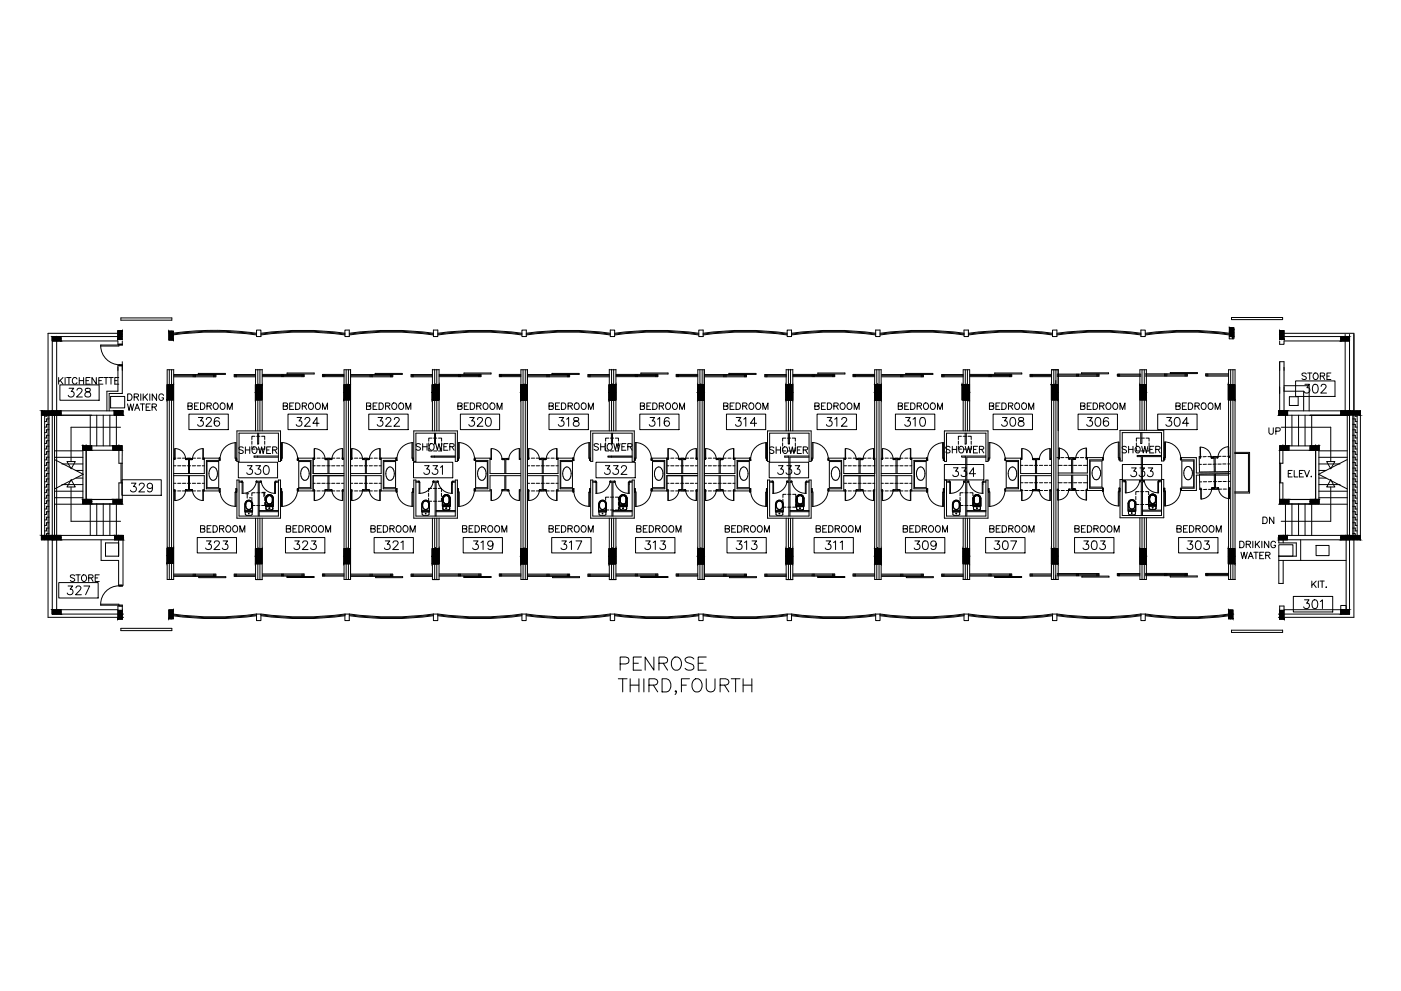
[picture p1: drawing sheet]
<svg xmlns="http://www.w3.org/2000/svg" width="420mm" height="297mm" viewBox="0 0 420 297" stroke-linecap="round" stroke-linejoin="round" font-family="sans-serif">
<!-- layer: DIM -->
<g fill="none" stroke="#000" stroke-width=".3">
<path d="M76.9 99.9a91.9 91.9 0 0 0-26.2 .1M103.5 99.9a91.9 91.9 0 0 0-25.2 0M130 99.9a91.9 91.9 0 0 0-25.2 0M156.5 99.9a91.9 91.9 0 0 0-25.2 0M183 99.9a91.9 91.9 0 0 0-25.2 0M209.6 99.9a91.9 91.9 0 0 0-25.2 0M236.1 99.9a91.9 91.9 0 0 0-25.2 0M262.6 99.9a91.9 91.9 0 0 0-25.2 0M289.2 99.9a91.9 91.9 0 0 0-25.3 0M315.7 99.9a91.9 91.9 0 0 0-25.3 0M342.2 99.9a91.9 91.9 0 0 0-25.2 0M368.7 99.9a91.9 91.9 0 0 0-25.2 0"/>
<path d="M76.9 100.4a91.4 91.4 0 0 0-25.2 0M76.9 100.1a91.7 91.7 0 0 0-25.2 0M103.5 100.4a91.4 91.4 0 0 0-25.2 0M103.5 100.1a91.7 91.7 0 0 0-25.2 0M130 100.4a91.4 91.4 0 0 0-25.2 0M130 100.1a91.7 91.7 0 0 0-25.2 0M156.5 100.4a91.4 91.4 0 0 0-25.2 0M156.5 100.1a91.7 91.7 0 0 0-25.2 0M183 100.4a91.4 91.4 0 0 0-25.2 0M183 100.1a91.7 91.7 0 0 0-25.2 0M209.6 100.4a91.4 91.4 0 0 0-25.2 0M209.6 100.1a91.7 91.7 0 0 0-25.2 0"/>
<path d="M236.1 100.4a91.4 91.4 0 0 0-25.2 0M236.1 100.1a91.7 91.7 0 0 0-25.2 0M262.6 100.4a91.4 91.4 0 0 0-25.2 0M262.6 100.1a91.7 91.7 0 0 0-25.2 0M289.2 100.4a91.4 91.4 0 0 0-25.3 0M289.2 100.1a91.7 91.7 0 0 0-25.3 0M315.7 100.4a91.4 91.4 0 0 0-25.2 0M315.7 100.1a91.7 91.7 0 0 0-25.3 0M342.2 100.4a91.4 91.4 0 0 0-25.2 0M342.2 100.1a91.7 91.7 0 0 0-25.2 0M368.7 100.4a91.4 91.4 0 0 0-25.2 0M368.7 100.1a91.7 91.7 0 0 0-25.2 0"/>
<path d="M51.7 184.6a91.9 91.9 0 0 0 25.2 0M51.7 184.3a91.7 91.7 0 0 0 25.2 0M51.7 184a91.4 91.4 0 0 0 25.2 0M78.3 184.6a91.9 91.9 0 0 0 25.2 0M78.3 184.3a91.7 91.7 0 0 0 25.2 0M78.3 184a91.4 91.4 0 0 0 25.2 0M104.8 184.6a91.9 91.9 0 0 0 25.2 0M104.8 184.3a91.7 91.7 0 0 0 25.2 0M104.8 184a91.4 91.4 0 0 0 25.2 0M131.3 184.6a91.9 91.9 0 0 0 25.2 0M131.3 184.3a91.7 91.7 0 0 0 25.2 0M131.3 184a91.4 91.4 0 0 0 25.2 0"/>
<path d="M157.8 184.6a91.9 91.9 0 0 0 25.2 0M157.8 184.3a91.7 91.7 0 0 0 25.2 0M157.8 184a91.4 91.4 0 0 0 25.2 0M184.4 184.6a91.9 91.9 0 0 0 25.2 0M184.4 184.3a91.7 91.7 0 0 0 25.2 0M184.4 184a91.4 91.4 0 0 0 25.2 0M210.9 184.6a91.9 91.9 0 0 0 25.2 0M210.9 184.3a91.7 91.7 0 0 0 25.2 0M210.9 184a91.4 91.4 0 0 0 25.2 0M237.4 184.6a91.9 91.9 0 0 0 25.2 0M237.4 184.3a91.7 91.7 0 0 0 25.2 0M237.4 184a91.4 91.4 0 0 0 25.2 0"/>
<path d="M263.9 184.6a91.9 91.9 0 0 0 25.2 0M263.9 184.3a91.7 91.7 0 0 0 25.2 0M263.9 184a91.4 91.4 0 0 0 25.2 0M290.4 184.6a91.9 91.9 0 0 0 25.3 0M290.4 184.3a91.7 91.7 0 0 0 25.3 0M290.5 184a91.4 91.4 0 0 0 25.2 0M317 184.6a91.9 91.9 0 0 0 25.2 0M317 184.3a91.7 91.7 0 0 0 25.2 0M317 184a91.4 91.4 0 0 0 25.2 0M343.5 184.6a91.9 91.9 0 0 0 25.2 0M343.5 184.3a91.7 91.7 0 0 0 25.2 0M343.5 184a91.4 91.4 0 0 0 25.2 0"/>
</g>
<!-- layer: WINDOWS -->
<g fill="none" stroke="#000" stroke-width=".3">
<path d="M30.2 103.4l6.5 .1v-.3h-1v.5h-5.5zM30.2 103.7a5.8 5.8 0 0 0 5.8 5.6M33.2 118.8h4.2v3.5h-4.2zM35.7 109.3h1v.3h-1zM35.7 109.6h1M52.2 112.6h12.5M57.9 112.3v.6M58.3 112.3v.6M58.6 112.3v.6M59.5 111.9h8.1v.3l-15.4 .1M59.5 111.9v.3M64.1 112.3v.6"/>
<path d="M64.4 112.3v.6M64.7 112.3v.6h-12.5M70.2 112.6h6.5M70.5 112.3v.6M70.9 112.3v.6M76.7 112.3h-6.5v.6h6.5M78.7 112.2h12.5v.7h-12.5M78.7 112.6h12.5M84.4 112.2v.7M84.7 112.2v.7M85.1 112.2v.7M86.1 111.8h8.1v.3h-8.1v-.3"/>
<path d="M90.6 112.2v.7M90.9 112.2v.7M96.7 112.6h6.5M97 112.2v.7M97.4 112.2v.7M103.2 112.2h-6.5v.7h6.5M105.2 112.6h12.6M111 112.3v.6M111.3 112.3v.6M111.6 112.3v.6M112.5 111.9h8.1v.3l-15.4 .1M112.5 111.9v.3"/>
<path d="M117.1 112.3v.6M117.4 112.3v.6M117.8 112.3v.6h-12.6M123.3 112.6h6.4M123.6 112.3v.6M123.9 112.3v.6M129.7 112.3h-6.4v.6h6.4M131.7 112.2h12.5v.7h-12.5M131.7 112.6h12.5M137.5 112.2v.7M137.8 112.2v.7M138.1 112.2v.7"/>
<path d="M139.2 111.8h8v.3h-8zM143.6 112.2v.7M143.9 112.2v.7M149.7 112.6h6.5M150.1 112.2v.7M150.4 112.2v.7M156.2 112.2h-6.5v.7h6.5M158.3 112.6h12.5M164 112.3v.6M164.4 112.3v.6M164.7 112.3v.6M165.5 111.9h8.2v.3l-15.4 .1"/>
<path d="M165.6 111.9v.3M170.2 112.3v.6M170.5 112.3v.6M170.8 112.3v.6h-12.5M176.3 112.6h6.5M176.7 112.3v.6M177 112.3v.6M182.8 112.3h-6.5v.6h6.5M184.8 112.2h12.5v.7h-12.5M184.8 112.6h12.5M190.5 112.2v.7M190.8 112.2v.7"/>
<path d="M191.1 112.2v.7M192.2 111.8h8.1v.3h-8.1zM196.7 112.2v.7M197 112.2v.7M202.8 112.6h6.5M203.1 112.2v.7M203.5 112.2v.7M209.3 112.2h-6.5v.7h6.5M211.3 112.6h12.6M217.1 112.3v.6M217.4 112.3v.6M217.7 112.3v.6"/>
<path d="M218.6 111.9h8.1v.3l-15.4 .1M218.6 111.9v.3M223.2 112.3v.6M223.5 112.3v.6M223.9 112.3v.6h-12.6M229.4 112.6h6.5M229.7 112.3v.6M230 112.3v.6M235.9 112.3h-6.5v.6h6.5M237.8 112.2h12.5v.7h-12.5M237.8 112.6h12.5M243.6 112.2v.7"/>
<path d="M243.9 112.2v.7M244.2 112.2v.7M245.3 111.8h8.1v.3h-8.1v-.3M249.7 112.2v.7M250 112.2v.7M255.8 112.6h6.5M256.2 112.2v.7M256.5 112.2v.7M262.3 112.2h-6.5v.7h6.5M264.4 112.6h12.5M270.1 112.3v.6M270.4 112.3v.6"/>
<path d="M270.8 112.3v.6M271.6 111.9h8.2v.3l-15.4 .1M271.7 111.9v.3M276.3 112.3v.6M276.6 112.3v.6M276.9 112.3v.6h-12.5M282.4 112.6h6.5M282.8 112.3v.6M283.1 112.3v.6M288.9 112.3h-6.5v.6h6.5M290.8 112.2h12.6v.7h-12.6M290.8 112.6h12.6"/>
<path d="M296.6 112.2v.7M296.9 112.2v.7M297.2 112.2v.7M298.3 111.8h8.1v.3h-8.1zM302.7 112.2v.7M303.1 112.2v.7M308.9 112.6h6.5M309.2 112.2v.7M309.6 112.2v.7M315.4 112.2h-6.5v.7h6.5M317 112.1h12.6v.7h-12.6M317 112.4h12.6"/>
<path d="M322.8 112.1v.7M323.1 112.1v.7M323.4 112.1v.7M324.4 111.7v.4h8.1v-.3h-8.2M328.9 112.1v.7M329.3 112.1v.7M335.1 112.4h7.1M335.4 112.1v.7M335.8 112.1v.7M342.2 112.1h-7.1v.7h7.1M343.5 112.1h12.6v.6h-12.6M343.5 112.4h12.6"/>
<path d="M349.3 112.1v.6M349.6 112.1v.6M349.9 112.1v.6M351 111.6v.4h8.1v-.3h-8.1M355.4 112.1v.6M355.7 112.1v.6M361.6 112.4h6.8M361.9 112.1v.6M362.2 112.1v.6M368.4 112.1h-6.8v.6h6.8M13.9 124.5v.3h-.5M14.7 138.6h-.8v.9h-.5"/>
<path d="M14.7 137h-.8v.8h-.5M14.7 135.4h-.8v.8h-.5M14.7 133.7h-.8v.9h-.5M14.7 132.1h-.8v.8h-.5M14.7 130.5h-.8v.8h-.5M14.7 128.8h-.8v.9h-.5M14.7 127.2h-.8v.8h-.5M14.7 125.6h-.8v.8h-.5M20.1 138.3h2.5l-1.2 2.2zM36.2 128.1h-14.9v10.2M36.3 138.9v5.8M36.6 138.9v5.8"/>
<path d="M52.1 137.4h.3M52.4 134.5v3.2M52.5 134.5a3.2 3.2 0 0 1 3.2 3.2M52.5 134.5v3.2h-.4M55.9 137.4h-.3l.3 .4h-.2M57.5 137.4h.2l-.2 .4h.2M60.8 134.5v3.2h.4M60.9 134.5a3.2 3.2 0 0 0-3.2 3.2M61 137.4h.2M61 134.5v3.2M62.1 138.3h3.5v7.9h-3.5zM65.8 137.3l.3 .3v.4h-.3v-.8v.8"/>
<path d="M66 137.3a4.9 4.9 0 0 1 4.8-4.6l-.1 5.3h.3v-.4M70.5 132.7v4.6h.5M75.5 133.7v.9h1M75.5 132.2v1M76.5 130.8h-1v.9M77 130.8h.9M77 134.6h.9M78.5 130.8h.9v.9M79.4 132.2v1M79.4 133.7v.9h-.9M84.4 132.7l.1 5.3h-.3v-.4M84.5 132.6a4.9 4.9 0 0 1 4.7 4.7"/>
<path d="M84.7 132.7v4.6h-.5M89.4 137.3l-.3 .3v.4h.3M89.4 137.6v.4v-.4M89.6 138.3h3.5v7.9h-3.5zM93.9 137.4h.3M94.2 134.5v3.2M94.3 134.5a3.2 3.2 0 0 1 3.2 3.2M94.3 134.5v3.2h-.3M97.7 137.4h-.2l.2 .4h-.2M99.3 137.4h.2l-.2 .4h.2M102.7 134.5v3.2M102.7 137.7h.4"/>
<path d="M102.7 134.5a3.2 3.2 0 0 0-3.2 3.2M102.8 137.4h.3M102.8 134.5v3.2M105.1 137.4h.3M105.2 137.7h.3M105.4 134.5v3.2M105.5 134.5a3.2 3.2 0 0 1 3.2 3.2M105.6 134.5v3.2M108.9 137.4h-.2l.2 .4h-.2M110.5 137.4h.3l-.3 .4h.2M113.9 134.5v3.2M113.9 137.7h.4"/>
<path d="M113.9 134.5a3.2 3.2 0 0 0-3.1 3.2M114 137.4h.3M114 134.5v3.2M115.1 138.3h3.5v7.9h-3.5zM118.8 137.3l.3 .3v.4h-.3M118.8 137.2v.8v-.8M123.5 132.7v4.6h.5M123.8 137.6h.1M123.8 132.7v5.3h.2v-.4M123.8 132.7a4.9 4.9 0 0 0-4.7 4.6M128.6 134.2v1h1M128.6 132.8v.9"/>
<path d="M129.6 131.3h-1v.9M130 131.3h1M130 135.2h1M131.5 131.3h.9v.9M132.4 132.8v.9M132.4 134.2v1h-.9M137.3 137.6v.4h.2v-.4M137.5 132.7v4.9M137.5 137.6h.1M137.5 132.6a4.9 4.9 0 0 1 4.8 4.7M137.7 132.7v4.6h-.4M142.4 137.3l-.2 .3v.4h.2"/>
<path d="M142.4 137.6v.4v-.4M142.6 138.3h3.5v7.9h-3.5zM147 137.4h.2M147 137.7h.3M147.2 134.5v3.2M147.4 134.5a3.2 3.2 0 0 1 3.2 3.2M147.4 134.5v3.2M150.7 137.4h-.2l.2 .4h-.1M152.4 137.4h.2l-.2 .4h.1M155.7 134.5l.1 3.2h.3M155.8 134.5a3.2 3.2 0 0 0-3.2 3.2M155.8 137.4h.3"/>
<path d="M155.8 134.5v3.2M158.2 137.4h.3M158.5 134.5v3.2M158.6 134.5a3.2 3.2 0 0 1 3.2 3.2M158.6 134.5v3.2h-.4M161.9 137.4h-.2l.2 .4h-.1M163.6 137.4h.2l-.2 .4h.2M166.9 134.5l.1 3.2h.3M167 134.5a3.2 3.2 0 0 0-3.2 3.2M167.1 137.4h.3M167.1 134.5v3.2M168.2 138.3h3.5v7.9h-3.5z"/>
<path d="M171.9 137.3l.2 .3v.4h-.2M171.9 137.2v.8v-.8M172.1 137.3a4.9 4.9 0 0 1 4.8-4.6l-.1 5.3h.3v-.4M176.6 132.7v4.6h.5M181.6 134.2v1h1M181.6 132.8v.9M182.6 131.3h-1v.9M183.1 131.3h.9M183.1 135.2h.9M184.5 131.3h1v.9M185.5 134.2v1h-1M185.5 132.8v.9"/>
<path d="M190.5 132.7l.1 5.3h-.3v-.4M190.5 132.6a4.9 4.9 0 0 1 4.8 4.7M190.8 132.7v4.6h-.5M195.5 137.3l-.3 .3v.4h.3M195.5 137.6v.4v-.4M195.7 138.3h3.5v7.9h-3.5zM200 137.4h.3M200.3 134.5v3.2M200.4 134.5a3.2 3.2 0 0 1 3.2 3.2M200.4 134.5v3.2h-.4M203.8 137.4h-.2l.2 .4h-.2M205.4 137.4h.2l-.2 .4h.2"/>
<path d="M208.8 134.5v3.2M208.8 137.7h.3M208.8 134.5a3.2 3.2 0 0 0-3.2 3.2M208.9 137.4h.3M208.9 134.5v3.2M211.3 137.4h.2M211.5 134.5v3.2M211.6 134.5a3.2 3.2 0 0 1 3.2 3.2M211.6 134.5v3.2h-.3M215 137.4h-.2l.2 .4h-.2M216.6 137.4h.2l-.2 .4h.2M220 134.5v3.2"/>
<path d="M220 137.7h.4M220 134.5a3.2 3.2 0 0 0-3.2 3.2M220.1 137.4h.3M220.1 134.5v3.2M221.2 138.3h3.5v7.9h-3.5zM224.9 137.3l.3 .3v.4h-.3M224.9 137.2v.8v-.8M229.6 132.7v4.6h.5M229.8 137.6h.1M229.9 132.7l-.1 5.3h.3v-.4M229.9 132.7a4.9 4.9 0 0 0-4.8 4.6M234.7 134.2v1h.9"/>
<path d="M234.7 132.8v.9M235.6 131.3h-.9v.9M236.1 131.3h1M236.1 135.2h1M237.6 131.3h.9v.9M238.5 134.2v1h-.9M238.5 132.8v.9M243.4 137.6v.4h.2v-.4M243.6 137.6h.1M243.6 132.7v4.9M243.6 132.6a4.9 4.9 0 0 1 4.8 4.7M243.8 132.7v4.6h-.4"/>
<path d="M248.5 137.3l-.2 .3v.4h.2M248.5 137.6v.4v-.4M248.7 138.3h3.6v7.9h-3.6zM253.2 137.4h.3M253.5 134.5v3.2M253.6 134.5a3.2 3.2 0 0 1 3.2 3.2M253.6 134.5v3.2h-.4M256.9 137.4h-.1v.4M258.6 137.4h.2v.4M262 134.5v3.2h.4M262 134.5a3.2 3.2 0 0 0-3.2 3.2M262.1 137.4h.3"/>
<path d="M262.1 134.5v3.2M264.3 137.4h.3M264.6 134.5v3.2M264.7 134.5a3.2 3.2 0 0 1 3.2 3.2M264.7 134.5v3.2h-.4M268 137.4h-.1v.4h.1h-.1M269.7 137.4h.2l-.1 .4M273 134.5l.1 3.2h.3M273.1 134.5a3.2 3.2 0 0 0-3.2 3.2M273.1 137.4h.3M273.1 134.5v3.2M274.2 138.3h3.6v7.9h-3.6z"/>
<path d="M278 137.3l.2 .3v.4h-.2M278 137.2v.8v-.8M278.2 137.3a4.9 4.9 0 0 1 4.8-4.6l-.1 5.3h.2v-.4M282.7 132.7v4.6h.4M287.4 133.7v.9h.9M287.4 132.2v1M288.3 130.8h-.9v.9M288.9 130.8h.9M288.9 134.6h.9M290.3 130.8h1v.9M291.3 133.7v.9h-1M291.3 132.2v1"/>
<path d="M296.6 132.7v5.3h-.2v-.4M296.6 132.6a4.9 4.9 0 0 1 4.8 4.7M296.9 132.7v4.6h-.5M301.6 137.6v.4v-.4M301.6 137.3l-.3 .3v.4h.3M301.8 138.3h3.5v7.9h-3.5zM306.1 137.4h.3M306.4 134.5v3.2M306.5 134.5a3.2 3.2 0 0 1 3.2 3.2M306.5 134.5v3.2h-.4M309.9 137.4h-.2v.4h.2h-.2M311.5 137.4h.2v.4"/>
<path d="M314.8 134.5v3.2M314.9 137.7h.3M314.9 134.5a3.2 3.2 0 0 0-3.2 3.2M315 137.4h.3M315 134.5v3.2M317.3 137.2h.3M317.3 137.5h.4M317.6 134.3a3.2 3.2 0 0 1 2.9 3.3M317.6 134.3v3.2M317.7 134.3v3.2M320.7 137.3h-.2l.1 .3M322.4 137.3h.2l-.1 .3"/>
<path d="M325.7 134.3v3.3h.4M325.8 134.3a3.2 3.2 0 0 0-3.2 3.3M325.9 134.3v3.3M325.9 137.2h.2M326.9 138.2h3.6v7.8h-3.6zM330.7 137.2l.2 .2v.5h-.2M330.7 137.1v.8v-.8M335.4 132.5v4.7h.4M335.6 132.5l-.1 5.3h.3v-.3M335.6 132.5a4.9 4.9 0 0 0-4.7 4.7M340.8 134.2v1h.9M340.8 132.8v.9"/>
<path d="M341.7 131.3h-.9v.9M342.2 131.3h1M342.2 135.2h1M343.7 131.3h.9v.9M344.6 134.2v1h-.9M344.6 132.8v.9M349.3 132.5v5.3h-.2v-.3M349.3 132.5a4.9 4.9 0 0 1 4.8 4.6M349.5 132.5v4.7h-.4M354.2 137.5v.3v-.3M354.2 137.2l-.2 .2v.4h.2M354.4 138.2h3.6v7.8h-3.6z"/>
<path d="M355.9 140a.94 .94 0 0 1 1.3 .4M355.9 139.9l-.5 .5M359.7 136.9h.2M359.9 134v3.3M360 134a3.2 3.2 0 0 1 3.2 3.2M360 134l.1 3.3h-.4M363.4 136.9h-.2v.4h.2h-.2M365.1 136.9h.2l-.1 .3M368.4 133.9v3.3h.4M368.4 133.9a3.2 3.2 0 0 0-3.1 3.3M368.5 133.9v3.3M368.5 136.8h.3"/>
<path d="M383.8 138.8v5.9M384.1 138.8v5.9M384.2 128.1h14.9v10.2M397.9 138.3h2.4l-1.2 2.2zM405.7 138.6h.8v.9h.5M405.7 137h.8v.8h.5M405.7 135.4h.8v.8h.5M405.7 133.7h.8v.9h.5M405.7 132.1h.8v.8h.5M405.7 130.5h.8v.8h.5M405.7 128.8h.8v.9h.5M405.7 127.2h.8v.8h.5"/>
<path d="M405.7 125.6h.8v.8h.5M406.5 124.5v.3h.5M14.7 159.9h-.8v.6M14.7 141.9h-.8v.8h-.5M14.7 140.3h-.8v.8h-.5M14.7 143.6h-.8v.8h-.5M14.7 145.2h-.8v.8h-.5M14.7 146.9h-.8v.8h-.5M14.7 148.5h-.8v.8h-.5M14.7 150.1h-.8v.8h-.5M14.7 151.8h-.8v.8h-.5M14.7 153.4h-.8v.8h-.5"/>
<path d="M14.7 155h-.8v.8h-.5M14.7 156.7h-.8v.8h-.5M14.7 158.3h-.8v.8h-.5M21.3 146v10.3h14.9M21.4 143.8l1.2 2.2h-2.5zM52.1 147.2h.3M52.1 146.8h.4v3.2a3.2 3.2 0 0 0 3.2-3.2h.2l-.3 .3h.3M52.4 146.8v3.2M57.7 146.8h-.2l.2 .3h-.2M57.7 146.8a3.2 3.2 0 0 0 3.2 3.2l-.1-3.2h.4M61 146.8v3.2M63 143.4l.5 .5"/>
<path d="M63.5 140.1l-.5 .5-.3 .8v1.1l.3 .9M64.4 140.1h-.9M64.4 140.1l.4 .4 .4 .9v1.1l-.4 .9M64.8 143.4a1.03 1.03 0 0 1-1.3 .4M65.8 146.5h.3v.8l-.3 .2M65.8 147.3v-.8v.8M66 147.5a4.6 4.6 0 0 0 4.8 4.3M71 147.3v-.8h-.3l.1 5.3M71 147.6l-.5-.1v4.3M72.4 144.5v-.3h.2v3.7M72.9 144.5v3.4M75.5 150.6v.9h1"/>
<path d="M75.5 149.1v1M76.5 147.7h-1v.9M76.8 144.5v-.3h.3v.3M76.9 144.2a4.1 4.1 0 0 1-4.3 3.7M77 147.7h.9M77 151.5h.9M78.1 144.5v-.3h.2v.3M78.3 144.2a4.1 4.1 0 0 0 4.3 3.7M78.5 147.7h.9v.9M79.4 149.1v1M79.4 150.6v.9h-.9M82.4 144.5v3.4"/>
<path d="M82.5 144.5v-.3h.3v.3M82.5 145h.1M82.6 144.5v3.4M84.2 147.3v-.8h.3v.8M84.2 147.4h.5v4.4M84.5 147.2l-.1 4.6a4.9 4.9 0 0 0 4.8-4.6M89.4 146.5h-.3v.4l.3 .3M89.4 146.9v-.4v.4M90.5 143.4l.5 .5M91 140.1l-.5 .5-.3 .8v1.1l.4 .9M91.9 140.1h-.9M91.9 140.1l.4 .4 .4 .9v1.1l-.4 .9"/>
<path d="M92.4 143.4a1.03 1.03 0 0 1-1.4 .4M94 146.8h.3v3.2a3.2 3.2 0 0 0 3.2-3.2h.2l-.2 .3h.2M94.2 146.8v3.2M99.5 146.8h-.2l.2 .3h-.2M99.5 146.8a3.2 3.2 0 0 0 3.2 3.2M102.7 146.8v3.2M102.7 146.8h.4M102.8 147.2h.3M102.8 146.8v3.2M105.1 147.2h.3M105.2 146.8h.3M105.4 146.8v3.2"/>
<path d="M105.6 146.8l-.1 3.2a3.2 3.2 0 0 0 3.2-3.2h.2l-.2 .3h.2M110.5 147.1h.3l-.3-.3h.3a3.2 3.2 0 0 0 3.1 3.2M113.9 146.8v3.2M113.9 146.8h.4M114 146.8v3.2M116.1 143.4a1.01 1.01 0 0 0 .9 .6 1.01 1.01 0 0 0 .9-.6M116.5 140.1l-.4 .5-.3 .8v1.1l.3 .9M117.4 140.1h-.9M117.4 140.1l.6 .6 .3 1.3M118.3 142l-.4 1.4M118.8 146.5h.3v.8l-.3 .2M118.8 147.3v-.8v.8"/>
<path d="M119.1 147.5a4.6 4.6 0 0 0 4.7 4.3M123.8 147.3h.1M124 147.3v-.8h-.2v5.3M124 147.6l-.5-.1v4.3M125.4 144.5v-.3h.3v3.7M125.9 144.5v3.4M128.5 149.3v.9h1M128.5 147.8v1M129.5 146.4h-1v1M129.9 144.5v-.3h.2v.3M130 144.2a4.1 4.1 0 0 1-4.4 3.7M130 146.4h1"/>
<path d="M130 150.2h1M131.1 144.5v-.3h.2v.3M131.4 144.2a4.1 4.1 0 0 0 4.3 3.7M131.4 146.4h1v1M132.4 147.8v1M132.4 149.3v.9h-1M135.4 144.5v3.4M135.6 144.5v-.3h.2v.3M135.6 145l.1 .2M135.7 144.5v3.4M137.3 147.4h.4v4.4M137.3 147.3v-.8h.2v.8"/>
<path d="M137.5 147.2v4.6a4.9 4.9 0 0 0 4.7-4.6M142.4 146.5v.4v-.4h-.2v.4l.2 .3M143.6 143.4l.4 .5M144 140.1l-.4 .5-.3 .8v1.1l.3 .9M144.1 143.8h.9M145 140.1l.5 .6 .3 1.3M145 140.1h-.9M145.4 143.4l-.4 .5M145.8 142l-.4 1.4M147 146.8h.3M147.2 146.8v3.2M147.4 146.8v3.2"/>
<path d="M150.7 147.1h-.2l.2-.3h-.1a3.2 3.2 0 0 1-3.2 3.2M152.4 147.1h.2l-.2-.3h.2a3.2 3.2 0 0 0 3.2 3.2M155.8 147.2h.3M155.8 146.8v3.2M156.1 146.8h-.3l-.1 3.2M158.2 146.8h.4v3.2a3.2 3.2 0 0 0 3.2-3.2h.1l-.2 .3h.2M158.2 147.2h.3M158.5 146.8v3.2M163.8 146.8h-.2l.2 .3h-.2M163.8 146.8a3.2 3.2 0 0 0 3.2 3.2l-.1-3.2h.4M167.1 146.8v3.2M169.1 143.4l.5 .5"/>
<path d="M169.6 140.1l-.5 .5-.3 .8v1.1l.3 .9M170.5 140.1h-.9M170.5 140.1l.5 .6 .3 1.3M170.9 143.4a1.03 1.03 0 0 1-1.3 .4M171.3 142l-.4 1.4M171.9 146.5h.2v.8l-.2 .2M171.9 147.3v-.8v.8M172.1 147.5a4.6 4.6 0 0 0 4.8 4.3M177.1 147.3v-.8h-.3v5.3M177.1 147.6l-.5-.1v4.3M178.5 144.5v-.3h.2v3.7M179 144.5v3.4"/>
<path d="M181.6 151.9v1h1M181.6 150.5v.9M182.6 149h-1v.9M183 144.5v-.3h.2v.3M183 144.2a4.1 4.1 0 0 1-4.3 3.7M183.1 149h.9M183.1 152.9h.9M184.2 144.5v-.3h.2v.3M184.4 144.2a4.1 4.1 0 0 0 4.3 3.7M184.5 149h1v.9M185.5 150.5v.9M185.5 151.9v1h-1"/>
<path d="M188.4 144.5v3.4M188.7 144.5v-.3h.2v.3M188.7 145v.2M188.7 144.5v3.4M190.3 147.4h.5v4.4M190.3 147.3v-.8h.3v.8M190.6 147.2l-.1 4.6a4.9 4.9 0 0 0 4.8-4.6M195.5 146.5v.4v-.4h-.3v.4l.3 .3M196.6 143.4a1.01 1.01 0 0 0 .9 .6 1.01 1.01 0 0 0 1-.6M197.1 140.1l-.5 .5-.3 .8v1.1l.4 .9M198 140.1l.5 .6 .3 1.3M198 140.1h-.9"/>
<path d="M198.8 142l-.4 1.4M200 146.8h.4v3.2a3.2 3.2 0 0 0 3.2-3.2h.2l-.2 .3h.2M200.3 146.8v3.2M205.6 146.8h-.2l.2 .3h-.2M205.6 146.8a3.2 3.2 0 0 0 3.2 3.2M208.8 146.8v3.2M208.8 146.8h.3M208.9 147.2h.3M208.9 146.8v3.2M211.3 146.8h.3v3.2a3.2 3.2 0 0 0 3.2-3.2h.2l-.2 .3h.2M211.3 147.2h.2M211.5 146.8v3.2"/>
<path d="M216.6 147.1h.2l-.2-.3h.2a3.2 3.2 0 0 0 3.2 3.2M220 146.8v3.2M220 146.8h.4M220.1 146.8v3.2M222.2 143.4a1.01 1.01 0 0 0 .9 .6 1.01 1.01 0 0 0 .9-.6M222.6 140.1l-.4 .5-.4 .8v1.1l.4 .9M223.5 140.1h-.9M223.5 140.1l.5 .4 .3 .9v1.1l-.3 .9M224.9 146.5h.3v.8l-.3 .2M224.9 147.3v-.8v.8M225.2 147.5a4.6 4.6 0 0 0 4.7 4.3M229.8 147.3h.1"/>
<path d="M230.1 147.3v-.8h-.3l.1 5.3M230.1 147.6l-.5-.1v4.3M231.5 144.5v-.3h.3v3.7M232 144.5v3.4M234.8 151v1h.9M234.8 149.6v1M235.7 148.2h-.9v.9M236 144.5v-.3h.2v.3M236 144.2a4.1 4.1 0 0 1-4.3 3.7M236.2 148.2h1M236.2 152h1M237.2 144.5v-.3h.3v.3"/>
<path d="M237.4 144.2a4.1 4.1 0 0 0 4.4 3.7M237.7 148.2h.9v.9M238.6 149.6v1M238.6 151v1h-.9M241.5 144.5v3.4M241.7 145v.2M241.9 144.5v-.3h-.2v3.7M243.4 147.4h.4v4.4M243.4 147.3v-.8h.2v.8M243.6 147.2v4.6a4.9 4.9 0 0 0 4.7-4.6M248.5 146.5v.4v-.4h-.2v.4l.2 .3M249.7 143.4l.4 .5"/>
<path d="M250.1 140.1l-.4 .5-.3 .8v1.1l.3 .9M250.2 143.8h.9M251 140.1l.5 .4 .3 .9v1.1l-.3 .9M251.1 140.1h-.9M251.5 143.4l-.5 .5M253.2 146.8h.4v3.2a3.2 3.2 0 0 0 3.2-3.2h.1l-.1 .3h.1M253.2 147.2h.3M253.5 146.8v3.2M258.8 146.8v.3h-.2M258.8 146.8a3.2 3.2 0 0 0 3.2 3.2M262.1 146.8v3.2M262.4 146.8h-.4v3.2"/>
<path d="M264.3 146.8h.4v3.2a3.2 3.2 0 0 0 3.2-3.2h.1h-.1v.3h.1M264.3 147.2h.3M264.6 146.8v3.2M269.8 146.8l.1 .3h-.2M269.9 146.8a3.2 3.2 0 0 0 3.2 3.2l-.1-3.2h.4M273.1 146.8v3.2M275.2 143.4a1.01 1.01 0 0 0 .9 .6 1.01 1.01 0 0 0 .9-.6M275.6 140.1l-.4 .5-.3 .8v1.1l.3 .9M276.6 140.1l.5 .6 .3 1.3M276.6 140.1h-.9M277.4 142l-.4 1.4M278 147.3v-.8v.8"/>
<path d="M278 146.5h.2v1h-.2M278.2 147.5a4.6 4.6 0 0 0 4.8 4.3M283.1 147.3v-.8h-.2v5.3M283.1 147.6l-.4-.1v4.3M284.6 144.5v-.3h.2v3.7M285 144.5v3.4M287.9 150.6v.9h1M287.9 149.1v1M288.9 147.7h-1v.9M289.1 144.5v-.3h.2v.3M289.1 144.2a4.1 4.1 0 0 1-4.3 3.7M289.4 147.7h.9"/>
<path d="M289.4 151.5h.9M290.3 144.5v-.3h.2v.3M290.5 144.2a4.1 4.1 0 0 0 4.3 3.7M290.8 147.7h1v.9M291.8 150.6v.9h-1M291.8 149.1v1M294.6 144.5v3.4M294.7 145l.1 .2M294.7 144.5v-.3h.3v.3M294.8 144.5v3.4M296.4 147.4h.5v4.4M296.4 147.3v-.8h.2v.8"/>
<path d="M296.6 147.2v4.6a4.9 4.9 0 0 0 4.8-4.6M301.6 146.5h-.3v.4l.3 .3M301.6 146.9v-.4v.4M302.7 143.4a1.01 1.01 0 0 0 .9 .6 1.01 1.01 0 0 0 .9-.6M303.2 140.1l-.5 .5-.3 .8v1.1l.3 .9M304.1 140.1l.5 .6 .3 1.3M304.1 140.1h-.9M304.9 142l-.4 1.4M306.1 146.8h.4v3.2a3.2 3.2 0 0 0 3.2-3.2h.2h-.2v.3h.2M306.4 146.8v3.2M311.7 146.8v.3h-.2M311.7 146.8a3.2 3.2 0 0 0 3.2 3.2"/>
<path d="M314.8 146.8v3.2M314.9 146.8h.3M315 147.2h.3M315 146.8v3.2M317 146.6h.3v3.3M317 147h.2M317.2 146.6v3.3M320.5 146.6a3.2 3.2 0 0 1-3.2 3.3M320.6 146.6l-.1 .3h.2M322.5 146.6l.1 .3h-.2M322.6 146.6a3.2 3.2 0 0 0 3.2 3.3M325.9 146.6v3.3"/>
<path d="M326.1 146.6h-.4v3.3M328.1 140.1a1.16 1.16 0 0 1 1.9 .9 2.03 2.03 0 0 1-1.4 2.8 2.4 2.4 0 0 1-.5-3.7zM330.7 147.1v-.8v.8M330.7 146.3h.2l-.1 1.1h-.1M330.9 147.4a4.6 4.6 0 0 0 4.7 4.2M335.8 147.1v-.8h-.3l.1 5.3M335.8 147.4h-.4v4.2M337.3 144.4v-.3h.2v3.6M337.7 144.4v3.3M340.6 150.3v.9h1M340.6 148.8v1M341.6 147.4h-1v.9"/>
<path d="M341.7 144.4v-.3h.2v.3M341.8 144a4.1 4.1 0 0 1-4.3 3.7M342.1 147.4h.9M342.1 151.2h.9M343 144.4v-.3h.2v.3M343.2 144a4.1 4.1 0 0 0 4.3 3.7M343.5 147.4h1v.9M344.5 148.8v1M344.5 150.3v.9h-1M347.2 144.4v3.3M347.4 144.8v.2M347.6 144.4v-.3h-.2v3.6"/>
<path d="M349.1 147.2h.4v4.5M349.1 147.2v-.9h.2v.9M349.3 147v4.7M354 147a4.9 4.9 0 0 1-4.7 4.6M354.2 146.7v-.4v.4M354.2 146.3h-.2v.7h.2M355.4 140.4l-.4 1.4 .4 1.4M355.4 143.2l.5 .5M357.2 143.2a.96 .96 0 0 1-1.3 .5M357.2 140.4l.4 1.4-.4 1.4M359.8 146.3h.4M360.1 146.3v3.3"/>
<path d="M363.4 146.3a3.2 3.2 0 0 1-3.1 3.3l-.1-3.3M363.4 146.3h.1M363.4 146.3v.3h.2M365.4 146.2h-.2h.2M365.4 146.2v.4h-.2M365.4 146.3a3.2 3.2 0 0 0 3.3 3.1M368.7 146.2v3.3M368.9 146.2h-.3v3.3M368.9 146.6h-.2M399.1 143.8l1.2 2.2h-2.4zM399.1 146v10.3h-14.9M405.7 159.9h.8v.6"/>
<path d="M405.7 141.9h.8v.8h.5M405.7 140.3h.8v.8h.5M405.7 143.6h.8v.8h.5M405.7 145.2h.8v.8h.5M405.7 146.9h.8v.8h.5M405.7 148.5h.8v.8h.5M405.7 150.1h.8v.8h.5M405.7 151.8h.8v.8h.5M405.7 153.4h.8v.8h.5M405.7 155h.8v.8h.5M405.7 156.7h.8v.8h.5M405.7 158.3h.8v.8h.5"/>
<path d="M35.7 175.4h1v.3l-1-.1zM35.7 175.4h1M35.7 175.6a5.5 5.5 0 0 0-5.5 5.5M52.2 172.1h12.5v.7h-12.5M52.2 172.4h12.5M57.9 172.1v.7M58.3 172.1v.7M58.6 172.1v.7M59.6 172.8h8.1v.3h-8.1zM64.1 172.1v.7M64.4 172.1v.7M70.2 172.4h6.5"/>
<path d="M70.5 172.1v.7M70.9 172.1v.7M76.7 172.1h-6.5v.7h6.5M78.7 172h12.5v.7h-12.5M78.7 172.4h12.5M84.4 172v.7M84.7 172v.7M85.1 172v.7M86.1 172.8v.3h8.1v-.3h-8.2M90.6 172v.7M90.9 172v.7M96.7 172.4h6.5"/>
<path d="M97 172v.7M97.4 172v.7M103.2 172h-6.5v.7h6.5M105.2 172.1h12.6v.7h-12.6M105.2 172.4h12.6M111 172.1v.7M111.3 172.1v.7M111.6 172.1v.7M112.7 172.8v.3h8v-.3h-8.1M117.1 172.1v.7M117.4 172.1v.7M123.3 172.4h6.4"/>
<path d="M123.6 172.1v.7M123.9 172.1v.7M129.7 172.1h-6.4v.7h6.4M131.7 172h12.5v.7h-12.5M131.7 172.4h12.5M137.5 172v.7M137.8 172v.7M138.1 172v.7M139.1 172.8v.3h8.1v-.3h-8.1M143.6 172v.7M143.9 172v.7M149.7 172.4h6.5"/>
<path d="M150.1 172v.7M150.4 172v.7M156.2 172h-6.5v.7h6.5M158.3 172.1h12.5v.7h-12.5M158.3 172.4h12.5M164 172.1v.7M164.4 172.1v.7M164.7 172.1v.7M165.7 172.8h8.1v.3h-8.1zM170.2 172.1v.7M170.5 172.1v.7M176.3 172.4h6.5"/>
<path d="M176.7 172.1v.7M177 172.1v.7M182.8 172.1h-6.5v.7h6.5M184.8 172h12.5v.7h-12.5M184.8 172.4h12.5M190.5 172v.7M190.8 172v.7M191.1 172v.7M192.2 172.8v.3h8.1v-.3h-8.1M196.7 172v.7M197 172v.7M202.8 172.4h6.5"/>
<path d="M203.1 172v.7M203.5 172v.7M209.3 172h-6.5v.7h6.5M211.3 172.1h12.6v.7h-12.6M211.3 172.4h12.6M217.1 172.1v.7M217.4 172.1v.7M217.7 172.1v.7M218.8 172.8v.3h8v-.3h-8.1M223.2 172.1v.7M223.5 172.1v.7M229.4 172.4h6.5"/>
<path d="M229.7 172.1v.7M230 172.1v.7M235.9 172.1h-6.5v.7h6.5M237.8 172h12.5v.7h-12.5M237.8 172.4h12.5M243.6 172v.7M243.9 172v.7M244.2 172v.7M245.3 172.8v.3h8v-.3h-8.1M249.7 172v.7M250 172v.7M255.8 172.4h6.5"/>
<path d="M256.2 172v.7M256.5 172v.7M262.3 172h-6.5v.7h6.5M264.4 172.1h12.5v.7h-12.5M264.4 172.4h12.5M270.1 172.1v.7M270.4 172.1v.7M270.8 172.1v.7M271.8 172.8h8.1v.3h-8.1zM276.3 172.1v.7M276.6 172.1v.7M282.4 172.4h6.5"/>
<path d="M282.8 172.1v.7M283.1 172.1v.7M288.9 172.1h-6.5v.7h6.5M290.8 172h12.6v.7h-12.6M290.8 172.4h12.6M296.6 172v.7M296.9 172v.7M297.2 172v.7M298.3 172.8v.3h8.1v-.3h-8.1M302.7 172v.7M303.1 172v.7M308.9 172.4h6.5"/>
<path d="M309.2 172v.7M309.6 172v.7M315.4 172h-6.5v.7h6.5M317 171.9h12.6v.7h-12.6M317 172.3h12.6M322.8 171.9v.7M323.1 171.9v.7M323.4 171.9v.7M324.5 172.7h8.1v.3h-8.1zM328.9 171.9v.7M329.3 171.9v.7M335.1 172.3h6.8"/>
<path d="M335.4 171.9v.7M335.8 171.9v.7M341.9 171.9h-6.8v.7h6.8M343.5 172.2h12.6M343.5 171.9h12.6v.7h-12.6M349.3 171.9v.7M349.6 171.9v.7M349.9 171.9v.7M351 172.6v.3h8v-.3h-8.1M355.4 171.9v.7M355.7 171.9v.7M361.6 172.2h6.8"/>
<path d="M361.9 171.9v.7M362.2 171.9v.7M368.4 171.9h-6.8v.7h6.8M383.5 163.3h4.2v3.4h-4.2zM30.2 181.1h5.5v.6h1v-.3h-6.5z"/>
</g>
<!-- layer: PLAN -->
<g fill="none" stroke="#000" stroke-width=".3">
<path d="M35.3 99.1h1.3v2.6h-1.3zM36 99.1v2.8M36.3 95.3h15.2v.7h-15.2zM36.7 99.9h-22.3v85.1h22.7M50.6 99.3h1.4v2.6h-1.4zM51.3 99.2v2.7M76.9 98.9h1.3v2h-1.3zM103.4 98.9h1.3v2h-1.3zM130 98.9h1.3v2h-1.3zM156.5 98.9h1.3v2h-1.3zM183 98.9h1.3v2h-1.3zM209.6 98.9h1.3v2h-1.3z"/>
<path d="M236.1 98.9h1.3v2h-1.3zM262.6 98.9h1.3v2h-1.3zM289.1 98.9h1.3v2h-1.3zM315.7 98.9h1.3v2h-1.3zM342.2 98.9h1.3v2h-1.3zM368.6 99.5h1.3M368.7 98.3h1.3v2.6h-1.3zM368.7 99.6h1.3M368.9 98.8h1.3M369.3 95.2h15.4v.6h-15.4zM369.3 98.3v2.7M370 98.4v3.2h-1.3v-.7"/>
<path d="M383.8 99.1h1.3v2.6h-1.3zM383.8 99.9h22.2v85.1h-22.6M384.4 99.1v2.8M15.7 102.2h19.7v1h1.3v-1M15.7 100.9h2.6v1.3h-2.6zM15.7 101.6h2.7M16.9 100.8v1.4M17 100.9v83.2M35.4 103.2h1.3M35.4 100.3h1.3M36.7 100.9h-21v83.2h21.4M36.7 109.6h-1.3v7.7h-3.3v5.8"/>
<path d="M36.7 108.4v9.5h-4v5.2M50.1 115.3h1.9v4.6h-1.9zM50.1 110.8h2v62.9h-2zM50.7 100.7h1.3M50.8 110.8v62.9M51.4 110.8v62.9M76.4 117.6h2.2M76.6 115.3h2v4.6h-2zM76.6 110.7v18.5M76.7 110.8h1.9M77.3 110.7v18.5M77.6 115.1v4.8"/>
<path d="M77.9 110.7v18.5M78.6 110.7v18.5M103 117.6h2.1M103.1 115.3h2v4.6h-2zM103.8 110.8v62.9M104.1 115.1v4.8M104.5 110.8v62.9M105.1 110.8v62.9h-1.9v-62.9h2M129.5 117.6h2.1h-2.1M129.6 115.3v4.6h2v-4.6v4.6h-2v-4.6h2zM129.7 110.7v18.5M129.7 110.8h2"/>
<path d="M130.4 110.7v18.5M130.6 115.1v4.8M131 110.7v18.5M131.7 110.7v18.5M156 117.6h2.1h-2.1M156.2 115.3h1.9v4.6h-1.9zM156.2 110.8h2v62.9h-2zM156.9 110.8v62.9M157.2 115.1v4.8M157.5 110.8v62.9M182.5 117.6h2.2h-2.2M182.7 115.3v4.6h2v-4.6v4.6h-2v-4.6h2z"/>
<path d="M182.7 110.7v18.5M182.8 110.8h1.9M183.4 110.7v18.5M183.7 115.1v4.8M184 110.7v18.5M184.7 110.7v18.5M209.1 117.6h2.1h-2.1M209.2 115.3h2v4.6h-2zM209.2 117.6h2.1M209.9 110.8v62.9M210.2 115.1v4.8v-4.8M210.2 115.1v4.8"/>
<path d="M210.6 110.8v62.9M211.2 110.8v62.9h-1.9v-62.9h2M235.6 117.6h2.3M235.7 115.3h2v4.6h-2zM235.8 110.7v18.5M235.8 110.8h2M236.4 110.7v18.5M236.7 115.1v4.8v-4.8M237.1 110.7v18.5M237.8 110.7v18.5M262.1 117.6h2.1M262.3 115.3h1.9v4.6h-1.9z"/>
<path d="M262.3 110.8h2v62.9h-2zM262.9 110.8v62.9M263.2 115.1v4.8M263.6 110.8v62.9M264.4 117.6h-2.1h2.1M288.5 115.3h2v4.6h-2v-4.6h1.9M288.8 115.3h2v4.6h-2zM288.8 117.6h2.1M289.5 110.8v18.4M289.8 115.1v4.8M290.1 110.8v18.4M315 115.3h2"/>
<path d="M315.3 115.3h2v4.6h-2zM315.3 117.6h2.1M315.3 115.4h2M315.4 110.8h1.9v62.9h-2zM316 110.8v53.6M316.3 115.1v4.8M316.6 114v1.4M316.7 110.8v53.6M341.9 115.3h1.9v4.6h-1.9zM341.9 117.6h2.1M341.9 115.3h1.9M342.5 110.8v18.2"/>
<path d="M343.2 110.8v18.2M368.4 115.3h1.9v4.6h-1.9zM368.4 115.3h1.9M369.1 110.8v62.9M369.6 100.9v.7M369.8 110.8v62.9M370.4 110.8v62.9M370.4 110.8h-2v62.9h2M383.7 100.3h1.3M383.8 111v-2.6h1.3v14.7M383.8 102.2v1h1.3v-1h19.6M383.8 100.9h20.9"/>
<path d="M383.8 108.4v14.7M385.1 117.3h5.9v5.8M385.1 115.6h7.5v7.5M386.7 118.9h2.6v2.6h-2.6zM402 101.6h2.7M402.1 100.9h2.6v1.3h-2.6zM403.4 100.2v22.9M403.5 100.8v1.4M404.7 100.2v83.9h-21.3M12.4 124.5h24.3M13.4 123.1v38.7M14.7 123.1v38.7"/>
<path d="M15.7 123.1h2.6v1.4h-2.6zM15.7 123.8h2.7M16.4 137.1h8.5M16.4 124.5v36M16.4 137.8l8.5 4.4-8.5 4.4M16.4 135.1h8.5M16.9 123.1v1.3M18.6 139.1h6.3M24.8 134.6h2.7M24.9 133.6h2.6v1.4h-2.6zM24.9 133.3v17.7M24.9 134.3h2.7"/>
<path d="M25.2 133.6h11.5l-.1 5.2M25.2 135h11.5M25.8 133.3v17.7M26.1 133.6v1.3M27.1 124.5v9.1M29 124.5v9.1M31 124.5v9.1M32.9 124.5v9.1M33.9 133.6h2.6v1.4h-2.6zM33.9 134.3h2.7M33.9 134.6h2.7M34.3 123.1h2.6v1.3h-2.6z"/>
<path d="M34.3 123.4h2.7M34.9 123.8v9.8M35.1 133.6v1.3M35.5 123v1.4M35.7 133.3v5.6h1M36.5 133.6h.1M36.7 123.1h-24.3v38.7h24.3M52.1 137.3h.7M52.1 139.6h.7M53.3 137.3h.9M53.3 139.6h.9M54.7 137.3h1"/>
<path d="M54.7 139.6h1M55.9 137.4v.4h.6v4.1M56.2 137.4h-.3h1.6v.4h-.6M56.2 137.3h1M56.2 139.6h1M56.8 137.8v4.1M57.5 137.4v.4h-.7M57.7 137.3h.9M57.7 139.6h.9M59.2 137.3h.9M59.2 139.6h.9M60.6 137.3h5.2"/>
<path d="M60.6 139.6h.7M61.3 137.3v4.6h-9.2M65.8 137.3v.7v-.7M65.8 137.3v.7h-3.9v8.5h3.9M71 137.3v.7v-.7M71 137.6v.4M71 129.2h13.1v9.1h-.6v-8.5h-11.8v8.5h-.7zM77.3 129.8v3.3h.3v-3.3M77.3 136.7v.3M83.5 136.7h-7.3v.3h7.3M84.2 137.3v.7v-.7M84.2 137.6v.4"/>
<path d="M89.4 137.3v.7v-.7M89.4 137.3h5.1M89.4 137.3v.7h3.9v8.5h-3.9v.7M93.9 137.3v4.6h9.2M93.9 139.6h.6M95.1 137.3h.9M95.1 139.6h.9M96.5 137.3h1M96.5 139.6h1M97.7 137.4v.4h.7v4.1M98 137.3h1M98 139.6h1"/>
<path d="M99 137.4h.3h-1.6v.4h.6M99.3 137.4v.4h-.6v4.1M99.5 137.3h.9M99.5 139.6h.9M100.9 137.3h1M100.9 139.6h1M102.4 137.3h.7M102.4 139.6h.7M105.2 137.3h.6M105.2 139.6h.6M106.3 137.3h1M106.3 139.6h1"/>
<path d="M107.8 137.3h1M107.8 139.6h1M108.9 137.4v.4h.7v4.1M109.2 137.4h-.3h1.6M109.2 137.3h1M109.2 139.6h1M109.9 137.8h.6v-.4v.4zM109.9 137.8v4.1M110.5 137.4v.4h-.6M110.7 137.3h1M110.7 139.6h1M112.2 137.3h1"/>
<path d="M112.2 139.6h1M113.7 137.3h5.1M113.7 139.6h.6M114.3 137.3v4.6h-9.2M118.8 137.3v.7v-.7M118.8 137.3v.7h-3.9v8.5h3.9v.7h-5.1M124 137.3v.7v-.7M124 137.6v.4M124.1 129.2h13.1v9.1h-.7v-8.5h-11.8v8.5h-.6zM130.3 129.8v3.3h.3v-3.3M130.3 136.7v.3M136.5 136.7h-7.2v.3h7.2"/>
<path d="M137.3 137.3v.7v-.7M137.3 137.6v.4M142.4 137.3v.7v-.7M142.4 137.3h4.6v4.6h9.1M142.4 137.3v.7h3.9v8.5h-3.9M150.7 137.4v.4h.7M150.7 137.4h1.7h-.4M150.7 137.4v.4M151.4 137.8h-.7h.7M151.4 137.8v4.1M152.4 137.4v.4h-.7v4.1M158.2 137.3h.6"/>
<path d="M158.2 139.6h.6M159.4 137.3h.9M159.4 139.6h.9M160.8 137.3h1M160.8 139.6h1M161.9 137.4v.4h.7v4.1M161.9 137.4h1.7M161.9 137.4v.4M162.3 137.3h1M162.3 139.6h1M162.9 137.8h.7h-.6M162.9 137.8v4.1"/>
<path d="M163.6 137.4v.4v-.4M163.6 137.4v.4h-.7M163.8 137.3h.9M163.8 139.6h.9M165.2 137.3h1M165.2 139.6h1M166.7 137.3h5.2M166.7 139.6h.7M167.4 137.3v4.6h-9.2M171.9 137.3v.7v-.7M171.9 137.3v.7h-3.9v8.5h3.9v.7h-5.2M177.1 137.3v.7v-.7"/>
<path d="M177.1 137.6v.4M177.1 129.2h13.1v9.1h-.6v-8.5h-11.8v8.5h-.7zM183.4 129.8v3.3h.3v-3.3M183.4 136.7v.3M189.6 136.7h-7.3v.3h7.3M190.3 137.3v.7v-.7M190.3 137.6v.4M195.5 137.3v.7h3.9v8.5h-3.9v.7v-.7M195.5 137.3v.7v-.7M195.5 137.3h5.1M200 137.3v4.6h9.2h-9.2zM200 139.6h.6"/>
<path d="M201.1 137.3h1M201.1 139.6h1M202.6 137.3h1M202.6 139.6h1M203.8 137.4v.4v-.4M203.8 137.4v.4h.6M203.8 137.4h1.6v.4M204.1 137.3h1M204.1 139.6h1M204.4 137.8h-.6h.6M204.4 137.8v4.1M205.1 137.4h.3v.4h-.7v4.1"/>
<path d="M205.5 137.3h1.1M205.5 139.6h1.1M207 137.3h1M207 139.6h1M208.5 137.3h.6M208.5 139.6h.6M211.3 137.3h.6M211.3 139.6h.6M212.4 137.3h1M212.4 139.6h1M213.9 137.3h1M213.9 139.6h1"/>
<path d="M215 137.4v.4h.7v4.1M215 137.4h1.6M215 137.4v.4M215.3 137.3h1M215.3 139.6h1M216.6 137.4v.4v-.4M216.6 137.4v.4h-.6h.6h-.6v4.1M216.8 137.3h1M216.8 139.6h1M218.3 137.3h1M218.3 139.6h1M219.8 137.3h5.1"/>
<path d="M219.8 139.6h.6M220.4 137.3v4.6h-9.2M224.9 137.3v.7v-.7M224.9 137.3v.7h-3.9v8.5h3.9v.7h-5.1M230.1 137.3v.7v-.7M230.1 137.6v.4M230.2 129.2h13.1v9.1h-.7v-8.5h-11.8v8.5h-.6zM236.4 129.8v3.3h.3v-3.3M236.4 136.7v.3M242.6 137h-5.7v7.2h.6v.3h-.6v10.2M242.6 136.7h-7.3v.3h1.3v7.2h-.6M243.4 137.3v.7v-.7"/>
<path d="M243.4 137.6v.4M248.5 137.3v.7v-.7M248.5 137.3h4.5v4.6h9.4M248.5 137.3v.7h3.9v8.5h-3.9M253.2 137.3h.7M253.2 139.6h.7M254.4 137.3h.9M254.4 139.6h.9M255.8 137.3h1M255.8 139.6h1M256.9 137.4v.4h.7v4.1M256.9 137.4h1.7"/>
<path d="M256.9 137.4v.4M257.3 137.3h1M257.3 139.6h1M258.6 137.8h-.6h.6M258.6 137.4v.4v-.4M258.6 137.8h-.6v4.1M258.6 137.4v.4M258.8 137.3h1M258.8 139.6h1M260.2 137.3h1.1M260.2 139.6h1.1M261.7 137.3h.7"/>
<path d="M261.7 139.6h.7M264.3 137.3h.6M264.3 139.6h.6M265.4 137.3h1M265.4 139.6h1M266.9 137.3h1M266.9 139.6h1M268 137.8v-.4h1.7v.4h-.7M268.4 137.4h-.4v.4h.7v4.1M268.4 137.3h1M268.4 139.6h1M269 137.8h.7h-.7"/>
<path d="M269 137.8v4.1M269.8 137.3h1M269.8 139.6h1M271.3 137.3h1M271.3 139.6h1M272.8 137.3h5.2M272.8 139.6h.6M273.4 137.3v4.6h-9.1M278 137.3v.7v-.7M278 137.3v.7h-3.9v8.5h3.9M283.1 137.3v.7v-.7M283.1 137.6v.4"/>
<path d="M283.2 129.2h13.1v9.1h-.6v-8.5h-11.8v8.5h-.7zM288.9 129.2v-18.4h1.9v18.4M289.4 129.8v3.3h.4v-3.3M289.4 136.7v.3M295.7 136.7h-7.3v.3h1.2v7.2h-.5M295.7 137h-5.7v7.2h.5v.3h-.5v10.2M296.4 137.3v.7v-.7M296.4 137.6v.4M301.6 137.3v.7v-.7M301.6 137.3h4.5v4.6h9.2M301.6 137.3v.7h3.8v8.5h-3.8M306.1 139.5h.7"/>
<path d="M307.3 139.5h1M308.8 139.5h1M309.9 137.8h.6h-.6M309.9 137.4v.4v-.4M309.9 137.8h.6v4.1M309.9 137.4h1.6M309.9 137.4v.4M310.2 139.5h1M311.5 137.4v.4h-.7l.1 4.1M311.5 137.4v.4M311.7 139.5h1M313.2 139.5h1"/>
<path d="M314.7 139.5h.7M317 137.2h.6M317.3 139.5h1.2M318.1 137.2h1M319 139.5h1M319.6 137.2h1M320.5 139.5h1M321 137.3h-.3v.3h.7M321.1 137.2h.9M321.4 137.6v4.2M321.7 137.6h.7v-.3v.3v-.3h-1.7v.3M321.7 137.6h.7h-.7"/>
<path d="M321.7 137.6v4.2M322 139.5h.9M322.6 137.2h.9M323.4 139.5h1M324 137.2h1M324.9 139.5h1.2M325.5 137.2h.6M330.7 137.2v.7v-.7M330.7 137.2h-4.6v4.6h-8.8M330.7 137.2v.7M330.7 137.8h-3.9v8.5h3.9M335.8 137.2v.6v-.6"/>
<path d="M335.8 137.5v.3M335.9 129h13.1v9.2h-.7v-8.5h-11.7v8.5h-.7zM341.9 129v-18.2h1.9v18.2M342.1 129.7v3.2h.3v-3.2M342.1 136.5v.4M348.3 136.9h-5.7v7.2h.6v.3h-.6v10.1M348.3 136.5h-7.2v.4h1.2v7.2h-.6M349.1 137.2v.6v-.6M349.1 137.5v.3M354.2 137.2v.6v-.6M354.2 137.2v.6h3.9v8.5h-3.9M354.2 137.2h4.6v4.6h9.6"/>
<path d="M359.7 139.2h.6M360.3 136.9h-.7l.1 4.6 9.2-.1M361.8 136.9h-1M361.8 139.1l-1 .1M362.3 136.9h.9M362.3 139.1h1M363.4 137.2h.7h-.7M363.4 137.2v-.3v.4M363.4 137.2h.7l.1 4.2M363.7 136.8h1M364.4 137.2l.1 4.2M364.8 136.9h.3"/>
<path d="M364.8 139.1h-1M365.1 136.9v.3h-.7M365.1 136.9h-1.7v.4M365.1 136.9v.3M365.2 139.1h1M366.2 136.8h-1M366.7 136.8h1M366.7 139.1h1M368.2 139.1h.6M368.8 136.7l-.7 .1M370.3 135.9h4.1v11.5h-4.1M370.3 135.6h4.4v12.2h-4.4"/>
<path d="M383.4 123.4h2.7M383.5 123.1h2.6v1.3h-2.6zM383.8 124.5h20.9h-11.8M383.8 123.1h24.2v38.7h-24.2M383.8 135h11.4M383.8 134.3h2.7M383.8 134.6h2.7M383.9 133.6h2.6v1.4h-2.6zM383.9 133.6h.1M384.7 133.3v5.6h-.9M384.9 123v1.4M385.3 133.6v1.3"/>
<path d="M385.5 123.8v9.8M387.4 124.5v9.1M389.4 124.5v9.1M391.4 124.5v9.1M392.8 134.3h2.7M392.9 133.6h2.6v1.4h-2.6zM392.9 134.6h2.7M393.4 124.5v9.1M394.3 133.6v1.3M394.6 133.3v17.7M395.2 133.6h-11.4v5.2M395.5 137.1h8.5"/>
<path d="M395.5 139.1h6.4M395.5 135.1h8.5M395.5 133.3v17.7M402 123.8h2.7M402.1 123.1h2.6v1.4h-2.6zM403.5 123.1v1.3M404 124.5v36M404 137.8l-8.6 4.4 8.6 4.4M405.7 123.1v38.7M407 123.1v38.7M16.4 149.2h8.5M16.4 147.2h8.5"/>
<path d="M16.4 151.1h20.5M18.6 145.2h6.3M22.7 143.3h2.2M22.7 141h2.2M24.9 149.7h2.6v1.3h-2.6zM24.9 150.3h2.7M24.9 149.7h11.7M26.1 149.6v1.3M27.1 151.1v9.4M27.5 151h6.4M29 151v9.5M31 151v9.5"/>
<path d="M32.9 151v9.5M33.9 149.7h2.6v1.3h-2.6zM33.9 150.3h2.7M34.9 151.1v9.4M35.1 149.6v1.3M35.7 151v-6.3h1v6.3M52.1 142.6h9.2v4.6M52.1 147.2h.7M52.1 144.9h.7M53.3 147.2h.9M53.3 144.9h.9M54.7 147.2h1"/>
<path d="M54.7 144.9h1M55.5 147.1h.7M56.2 147.2h1M56.2 144.9h1M56.5 142.6v4.2h-.6v.3h1.6M56.8 146.8h.7h-.7M56.8 142.6v4.2M56.9 146.8h.6v.3M57.5 146.8v.3M57.7 147.2h.9M57.7 144.9h.9M59.2 147.2h.9"/>
<path d="M59.2 144.9h.9M60.6 144.9h.7M65.8 146.5v1v-1v.6M65.8 146.5v.7h-5.2M71 147.6v-1.1v1.1M71 146.5v.8M71 143.9h.7v10.8h11.8v-10.8h.6v11.4h-13.1zM71.7 144.2h.9v.3M71.7 144.5h1.2M76.6 155.3v18.4h2v-18.4M76.8 144.2v.3h.6v10.2M76.8 144.2h1.5v.3h-.6v10.2"/>
<path d="M76.8 144.2v.3M77.3 155.3v18.4M77.7 153h5.8M77.7 153.4h5.8M77.9 155.3v18.4M82.4 144.5h1.1M83.5 144.2h-.7v.3M84.2 147.6v-1.1v1.1M84.2 146.5v.8M89.4 147.2v-.7v.7M89.4 147.2h5.1M93.9 144.9h.6"/>
<path d="M95.1 147.2h.9M95.1 144.9h.9M96.5 147.2h1M96.5 144.9h1M97.7 146.8v.3M98 147.2h1M98 144.9h1M98.3 146.8h-.6v.3M98.4 146.8h-.7h.7M98.4 142.6v4.2M98.7 142.6v4.2h.6v.3h-1.6M99 147.1h.7"/>
<path d="M99.5 147.2h.9M99.5 144.9h.9M100.9 147.2h1M100.9 144.9h1M102.4 147.2h.7M102.4 144.9h.7M103.1 142.6h-9.2v4.6M105.1 142.6h9.2v4.6M105.2 147.2h.6M105.2 144.9h.6M106.3 147.2h1M106.3 144.9h1"/>
<path d="M107.8 147.2h1M107.8 144.9h1M108.6 147.1h1.9M109.2 147.2h1M109.2 144.9h1M109.6 142.6v4.2h-.7v.3M109.9 146.8h.6h-.6M109.9 142.6v4.2M109.9 146.8h.6v.3M110.5 146.8v.3M110.7 147.2h1M110.7 144.9h1"/>
<path d="M112.2 147.2h1M112.2 144.9h1M113.7 144.9h.6M118.8 147.5v-1v1M124 147.6v-1.1v1.1M124 146.5v.8M124.1 143.9h.6v10.8h11.8v-10.8h.7v11.4h-13.1zM124.7 144.2h1v.3v-.3M124.7 144.5h1.2M129.7 155.3v18.4h2M129.9 144.5v-.3v.3M129.9 144.2h1.5v.3h-.6v10.2"/>
<path d="M129.9 144.5h.6v10.2M130.4 155.3v18.4M130.8 153h5.7M130.8 153.4h5.7M131 155.3v18.4M131.7 155.3v18.4M135.4 144.5h1.1M136.5 144.2h-.7v.3M137.3 147.6v-1.1v1.1M137.3 146.5v.8M142.4 147.2v-.7v.7M142.4 146.5v.7v-.7"/>
<path d="M150.7 147.1h2M150.7 146.8v.3M151.4 146.8h-.7v.3M151.4 146.8h-.7h.7M151.4 142.6v4.2M151.7 142.6v4.2h.7v.3M156.1 142.6h-9.1v4.6h-4.6M158.2 142.6h9.2v4.6M158.2 147.2h.6M158.2 144.9h.6M159.4 147.2h.9M159.4 144.9h.9"/>
<path d="M160.8 147.2h1M160.8 144.9h1M162.3 147.2h1M162.3 144.9h1M162.6 142.6v4.2h-.7v.3M162.9 142.6l.1 4.2h.6h-.7h.7v.3h-2M163.8 147.2h.9M163.8 144.9h.9M165.2 147.2h1M165.2 144.9h1M166.7 144.9h.7M171.9 147.5v-1v1"/>
<path d="M177.1 147.6v-1.1v1.1M177.1 146.5v.8M177.1 143.9h.7v10.8h11.8v-10.8h.6v11.4h-13.1zM177.8 144.2h.9v.3v-.3M177.8 144.5h1.2M182.7 155.3v18.4h2.1l-.1-18.4M183.4 155.3v18.4M183.5 154.7v-10.2h-.5v-.3h1.4v.3h-.6v10.2M183.8 153h5.8M183.8 153.4h5.8M184 155.3v18.4M188.4 144.5h1.2"/>
<path d="M189.6 144.2h-.7v.3M190.3 147.6v-1.1v1.1M190.3 146.5v.8M195.5 147.2v-.7v.7M195.5 147.2h5.1M200 144.9h.6M201.1 147.2h1M201.1 144.9h1M202.6 147.2h1M202.6 144.9h1M204.1 147.2h1M204.1 144.9h1"/>
<path d="M204.4 146.8h-.6v.3h2M204.4 146.8h-.6h.6M204.4 142.6v4.2M204.7 142.6v4.2h.7v.3M205.5 147.2h1.1M205.5 144.9h1.1M207 147.2h1M207 144.9h1M208.5 147.2h.6M208.5 144.9h.6M209.2 142.6h-9.2v4.6M211.2 142.6h9.2v4.6"/>
<path d="M211.3 147.2h.6M211.3 144.9h.6M212.4 147.2h1M212.4 144.9h1M213.9 147.2h1M213.9 144.9h1M214.6 147.1h2M215.3 147.2h1M215.3 144.9h1M215.7 142.6v4.2h-.7v.3M216 142.6v4.2h.6h-.6h.6v.3M216.6 146.8v.3"/>
<path d="M216.8 147.2h1M216.8 144.9h1M218.3 147.2h1M218.3 144.9h1M219.8 144.9h.6M224.9 147.5v-1v1M230.1 147.6v-1.1v1.1M230.1 146.5v.8M230.2 143.9h.6v10.8h11.8v-10.8h.7v11.4h-13.1zM230.8 144.2h1v.3M230.8 144.5h1.2M235.8 155.3v18.4h2"/>
<path d="M236 144.2v.3h.6v10.2M236 144.2v.3M236.4 155.3v18.4M236.9 153h5.7M236.9 153.4h5.7M237.1 155.3v18.4M237.8 155.3v18.4M241.5 144.5h1.1M242.6 144.2h-.7v.3M243.4 147.6v-1.1v1.1M243.4 146.5v.8M248.5 147.2v-.7v.7"/>
<path d="M248.5 146.5v.7v-.7M253.2 147.2h.7M253.2 144.9h.7M254.4 147.2h.9M254.4 144.9h.9M255.8 147.2h1M255.8 144.9h1M257.3 147.2h1M257.3 144.9h1M257.6 142.6v4.2h-.7v.3M258 142.6v4.2h.6h-.6h.6v.3h-2M258.8 147.2h1"/>
<path d="M258.8 144.9h1M260.2 147.2h1.1M260.2 144.9h1.1M261.7 147.2h.7M261.7 144.9h.7M262.4 142.6h-9.4v4.6h-4.5M264.3 142.6h9.1v4.6M264.3 147.2h.6M264.3 144.9h.6M265.4 147.2h1M265.4 144.9h1M266.9 147.2h1"/>
<path d="M266.9 144.9h1M268.4 147.2h1M268.4 144.9h1M268.7 142.6v4.2h-.7v.3M269 142.6v4.2h.7h-.7h.7v.3h-2M269.8 147.2h1M269.8 144.9h1M271.3 147.2h1M271.3 144.9h1M272.8 144.9h.6M278 146.5v1v-1v.6M278 146.5v.7h-5.2"/>
<path d="M283.1 147.6v-1.1v1.1M283.1 146.5v.8M283.2 143.9h.7v10.8h11.8v-10.8h.6v11.4h-13.1zM283.9 144.2h.9v.3M283.9 144.5h1.1M288.9 155.3v18.4M289.1 144.2v.3h.5v10.2M289.1 144.2v.3M289.5 155.3v18.4M290 153h5.7M290 153.4h5.7M290.1 155.3v18.4"/>
<path d="M290.8 155.3v18.4h-2M294.6 144.5h1.1M295.7 144.2h-.7v.3M296.4 147.6v-1.1v1.1M296.4 146.5v.8M301.6 146.5v.7v-.7M301.6 147.2v-.7v.7M306.1 144.7h.7M306.1 147h.7M307.3 144.7h1M307.3 147h1M308.8 144.7h1"/>
<path d="M308.8 147h1M310.2 144.7h1M310.2 147h1M310.5 142.6v4.2h-.6h.6h-.6v.3h1.9M310.9 142.6l-.1 4.2h.7v.3M311.7 144.7h1M311.7 147h1M313.2 144.7h1M313.2 147h1M314.7 144.7h.7M314.7 147h.7M315.3 142.6h-9.2v4.6h-4.5"/>
<path d="M317.2 147h.5M317.3 144.7h1.2M317.3 142.4h8.8v4.6M318.2 147h1M319 144.7h1M319.7 147h1M320.5 144.7h1M321.2 147h1M321.4 142.5v4.1h-.7v.3M321.7 142.5v4.1h.7h-.7h.7v.3h-2M322 144.7h.9M322.7 147h1"/>
<path d="M323.4 144.7h1M324.1 147h1M324.9 144.7h1.2M330.7 146.3v1.1v-1.1v.7h-5.1M335.8 147.4v-1.1v1.1M335.8 146.3v.8M335.9 143.7h.7v10.8h11.7v-10.8h.7v11.5h-13.1zM336.6 144.1h.9v.3M336.6 144.4h1.1M341.7 144.1v.3h.6v10.1M341.7 144.1v.3M341.9 155.2v18.5h1.9v-18.5"/>
<path d="M342.5 155.2v18.5M342.6 152.9h5.7M342.6 153.2h5.7M343.2 155.2v18.5M347.2 144.4h1.1M348.3 144.1h-.7v.3M349.1 147.4v-1.1v1.1M349.1 146.3v.9M359.8 144.4h.6M360.9 144.4h1M361.9 146.7h-1M362.4 146.7h1"/>
<path d="M363.4 144.4h-1M363.9 144.4h.9M363.9 146.6h1M364.2 142.1v4.2h-.6h.6h-.6v.3h1.6v-.4h-.7M364.5 142.1v4.2M364.9 146.6h.7M366.3 144.3l-1 .1M366.4 146.6h-1M366.8 144.3h1M366.8 146.6h1M368.4 142.4h-9.6v4.6h-4.6v-.7v.7M368.9 142l-9.2 .2 .1 4.5h.6"/>
<path d="M368.9 144.3h-.6M368.9 146.6h-.6M383.5 151.1h20.5M383.8 151v-6.3h.9v6.3M383.8 150.3h2.7M383.8 149.7h11.8M383.9 149.7h2.6v1.3h-2.6zM385.3 149.6v1.3M385.5 151.1v9.4M386.5 151h6.4M387.4 151v9.5M389.4 151v9.5"/>
<path d="M391.4 151v9.5M392.8 150.3h2.7M392.9 149.7h2.6v1.3h-2.6zM393.4 151.1v9.4M394.3 149.6v1.3M395.5 149.2h8.5M395.5 147.2h8.5M395.5 145.2h6.4M395.5 143.3h2.2M395.5 141h2.2M12.4 160.5h24.3M15.7 160.5h2.6v1.3h-2.6z"/>
<path d="M15.7 161.2h2.7M16.9 160.4v1.3M34.3 160.5h2.7v1.3h-2.7zM34.3 161.2h2.8M34.3 161.4h2.8M35.6 161.4v5.3v-4h-4v4h4M35.6 160.4v1.3M36 160.5v1.3M36.9 160.5v14.9h-1.3v-7.4h-5.3v-6.2M49.9 166.6h2.1M50.1 164.3h1.9v4.6h-1.9zM50.3 164.3h1.4v3.3h-1.4z"/>
<path d="M51.1 164.1v4.8M76.4 166.7h2.2M76.6 164.4h2v4.6h-2zM77.6 164.2v4.8M103 166.7h2.1M103.1 164.4h2v4.6h-2zM104.1 164.2v4.8M129.5 166.7h2.1h-2.1M129.6 164.4v4.6h2v-4.6v4.6h-2v-4.6h2zM130.6 164.2v4.8v-4.8M156 166.7h2.1h-2.1M156.2 164.4v4.6h1.9v-4.6v4.6h-1.9v-4.6h1.9z"/>
<path d="M157.2 164.2v4.8M182.5 166.7h2.2h-2.2M182.7 164.4v4.6h2v-4.6v4.6h-2v-4.6h2zM183.7 164.2v4.8M209.1 166.7h2.1h-2.1M209.2 164.4h2v4.6h-2zM209.2 166.7h2.1M210.2 164.2v4.8M235.6 166.7h2.3M235.7 164.4h2v4.6h-2zM236.7 164.2v4.8v-4.8M262.1 166.7h2.1"/>
<path d="M262.3 164.4h1.9v4.6h-1.9zM263.2 164.2v4.8M264.4 166.7h-2.1h2.1M288.8 164.4h2v4.6h-2zM288.8 166.7h2.1M288.9 165.1h1.3v3.3h-1.3M289.8 164.2v4.8M315.3 164.4h2v4.6h-2zM315.3 166.7h2.1M316 169v4.7M316.3 164.2v4.8M316.6 169v4.7"/>
<path d="M317.3 169h-2h2M341.9 164.4h1.9v4.6h-1.9zM341.9 166.7h2.1M343.8 169.1h-1.9h1.9M368.4 164.4h1.9v4.6h-1.9zM368.4 166.7h2.1M383.3 161.2h2.8M383.3 161.4h2.8M383.4 160.5h2.7v1.3h-2.7zM383.5 160.5v2.2h5.3v4h-5.3v8.2h1.3v-6.9M383.8 160.5h20.9M384.4 160.5v1.3"/>
<path d="M384.8 160.4v2.3M390.1 161.8v6.2h-6.6M402 161.2h2.7M402.1 160.5h2.6v1.3h-2.6zM403.5 160.4v1.3M403.7 160.5v23.6M15.7 182.8h2.6v1.3h-2.6zM15.7 183.4h2.7M15.7 182.8h19.7M16.9 182.7v1.3M35.4 183h1.3v2.6h-1.3zM35.4 183v-1.3h1.3v1.3"/>
<path d="M35.4 184.2h1.4M36 183v2.7M36.3 188.3h15.2v.7h-15.2zM50.6 182.8h1.4v2.7h-1.4zM50.7 184.1h1.3M51.3 182.8v2.8M76.9 184.1h1.3v1.9h-1.3zM103.4 184.1h1.3v1.9h-1.3zM130 184.1h1.3v1.9h-1.3zM156.5 184.1h1.3v1.9h-1.3zM183 184.1h1.3v1.9h-1.3zM209.6 184.1h1.3v1.9h-1.3z"/>
<path d="M236.1 184.1h1.3v1.9h-1.3zM262.6 184.1h1.3v1.9h-1.3zM289.1 184.1h1.3v1.9h-1.3zM315.7 184.1h1.3v1.9h-1.3zM342.2 184.1h1.3v1.9h-1.3zM368.4 184.1h1.6M368.4 182.8h1.4v2.7h-1.4zM369.1 182.8v2.8M369.3 188.9h15.4v.7h-15.4zM383.7 184.2h1.3M383.8 183h1.3v2.6h-1.3zM383.8 183v-1.3h1.3v1.3"/>
<path d="M384.4 183v2.7M385.1 182.8h19.6M402 183.4h2.7M402.1 182.8h2.6v1.3h-2.6zM402.1 181.5h1.6v1.3h-1.6zM403.5 182.7v1.3"/>
</g>
<g fill="#000" stroke="#000" stroke-width=".3">
<path d="M35.3 99.1h1.3zM368.7 98.3h1.3zM383.8 99.1h1.3zM15.7 100.9v1.3zM50.6 101.9h1.4zM12.4 123.1l3.3 1.4h-3.3zM24.9 133.6v1.4zM33.9 133.6v1.4zM34.3 123.1v1.3zM386.1 123.1v1.3zM386.5 133.6v1.4zM395.5 133.6v1.4z"/>
<path d="M408 123.1v1.4zM24.9 149.7v1.3zM33.9 149.7v1.3zM386.5 149.7v1.3zM395.5 149.7v1.3zM12.4 160.5l3.3 1.3h-3.3zM34.3 160.5v1.3zM386.1 160.5v1.3zM404.7 160.5v1.3zM408 160.5v1.3zM15.7 182.8v1.3zM35.4 183h1.3z"/>
<path d="M50.6 182.8h1.4zM383.8 183h1.3zM404.7 182.8v1.3z"/>
<path d="M50.6 99.3l1.4 2.6v-2.6zM50.6 99.3l1.4 2.6h-1.4z"/>
<path d="M368.7 98.3l1.3 2.6v-2.6zM368.7 98.3l1.3 2.6h-1.3z"/>
<path d="M15.7 100.9h2.6v1.3zM15.7 100.9v1.3h2.6z"/>
<path d="M36.6 99.1v2.6h-1.3zM35.3 99.1v2.6l1.3-2.6z"/>
<path d="M50.1 115.3h1.9l-1.9 4.6zM52 115.3l-1.9 4.6h1.9z"/>
<path d="M76.6 115.3h2l-2 4.6zM78.6 115.3l-2 4.6h2z"/>
<path d="M103.1 115.3h2l-2 4.6zM105.1 115.3l-2 4.6h2z"/>
<path d="M129.6 115.3h2l-2 4.6zM131.6 115.3l-2 4.6h2z"/>
<path d="M131.6 115.3v4.6h-2zM129.6 115.3v4.6l2-4.6z"/>
<path d="M156.2 115.3h1.9l-1.9 4.6zM158.1 115.3l-1.9 4.6h1.9z"/>
<path d="M158.1 115.3v4.6h-1.9zM156.2 115.3v4.6l1.9-4.6z"/>
<path d="M182.7 115.3h2l-2 4.6zM184.7 115.3l-2 4.6h2z"/>
<path d="M184.7 115.3v4.6h-2zM182.7 115.3v4.6l2-4.6z"/>
<path d="M209.2 115.3h2l-2 4.6zM211.2 115.3l-2 4.6h2z"/>
<path d="M209.2 115.3v4.6h2zM209.2 115.3h2v4.6z"/>
<path d="M211.2 115.3v4.6h-2zM209.2 115.3v4.6l2-4.6z"/>
<path d="M235.7 115.3v4.6h2zM235.7 115.3h2v4.6z"/>
<path d="M237.7 115.3v4.6h-2zM235.7 115.3v4.6l2-4.6z"/>
<path d="M262.3 115.3v4.6h1.9zM262.3 115.3h1.9v4.6z"/>
<path d="M262.3 115.3v4.6h1.9zM262.3 115.3h1.9v4.6z"/>
<path d="M264.2 115.3v4.6h-1.9zM262.3 115.3v4.6l1.9-4.6z"/>
<path d="M288.8 115.3v4.6h2zM288.8 115.3h2v4.6z"/>
<path d="M288.5 115.3l2 4.6v-4.6zM288.5 115.3l2 4.6h-2z"/>
<path d="M315.3 115.3v4.6h2zM315.3 115.3h2v4.6z"/>
<path d="M341.9 115.3v4.6h1.9zM341.9 115.3h1.9v4.6z"/>
<path d="M368.4 115.3v4.6h1.9zM368.4 115.3h1.9v4.6z"/>
<path d="M383.8 99.1v2.6h1.3zM383.8 99.1h1.3v2.6z"/>
<path d="M404.7 100.9v1.3zM402.1 102.2h2.6v-1.3zM402.1 100.9h2.6l-2.6 1.3z"/>
<path d="M15.7 123.1l2.6 1.4h-2.6zM15.7 123.1l2.6 1.4v-1.4z"/>
<path d="M15.7 123.1v1.4zM12.4 123.1l3.3 1.4v-1.4z"/>
<path d="M24.9 133.6h2.6v1.4zM24.9 133.6v1.4h2.6z"/>
<path d="M34.3 123.1l2.6 1.3h-2.6zM34.3 123.1l2.6 1.3v-1.3z"/>
<path d="M33.9 133.6h2.6v1.4zM33.9 133.6v1.4h2.6z"/>
<path d="M383.5 124.4h2.6v-1.3zM383.5 123.1h2.6l-2.6 1.3z"/>
<path d="M383.9 135h2.6v-1.4zM383.9 133.6h2.6l-2.6 1.4z"/>
<path d="M392.9 135h2.6v-1.4zM392.9 133.6h2.6l-2.6 1.4z"/>
<path d="M404.7 123.1l3.3 1.4h-3.3zM404.7 123.1l3.3 1.4v-1.4z"/>
<path d="M402.1 124.5h2.6v-1.4zM402.1 123.1h2.6l-2.6 1.4z"/>
<path d="M404.7 123.1v1.4zM404.7 123.1v1.4z"/>
<path d="M24.9 149.7h2.6v1.3zM24.9 149.7v1.3h2.6z"/>
<path d="M33.9 149.7l2.6 1.3h-2.6zM33.9 149.7l2.6 1.3v-1.3z"/>
<path d="M383.9 151h2.6v-1.3zM383.9 149.7h2.6l-2.6 1.3z"/>
<path d="M392.9 149.7v1.3l2.6-1.3zM392.9 151l2.6-1.3v1.3z"/>
<path d="M15.7 160.5v1.3zM12.4 160.5l3.3 1.3v-1.3z"/>
<path d="M15.7 160.5h2.6v1.3zM15.7 160.5v1.3h2.6z"/>
<path d="M34.3 160.5h2.7v1.3zM34.3 160.5v1.3h2.7z"/>
<path d="M50.3 164.3l1.4 3.3v-3.3zM50.3 164.3l1.4 3.3h-1.4z"/>
<path d="M52 164.3v4.6h-1.9zM50.1 164.3v4.6l1.9-4.6z"/>
<path d="M76.6 164.4h2l-2 4.6zM78.6 164.4l-2 4.6h2z"/>
<path d="M103.1 164.4h2l-2 4.6zM105.1 164.4l-2 4.6h2z"/>
<path d="M129.6 164.4h2l-2 4.6zM131.6 164.4l-2 4.6h2z"/>
<path d="M131.6 164.4v4.6h-2zM129.6 164.4v4.6l2-4.6z"/>
<path d="M156.2 164.4h1.9l-1.9 4.6zM158.1 164.4l-1.9 4.6h1.9z"/>
<path d="M158.1 164.4v4.6h-1.9zM156.2 164.4v4.6l1.9-4.6z"/>
<path d="M182.7 164.4h2l-2 4.6zM184.7 164.4l-2 4.6h2z"/>
<path d="M184.7 164.4v4.6h-2zM182.7 164.4v4.6l2-4.6z"/>
<path d="M209.2 164.4h2l-2 4.6zM211.2 164.4l-2 4.6h2z"/>
<path d="M209.2 164.4v4.6h2zM209.2 164.4h2v4.6z"/>
<path d="M211.2 164.4v4.6h-2zM209.2 164.4v4.6l2-4.6z"/>
<path d="M235.7 164.4v4.6h2zM235.7 164.4h2v4.6z"/>
<path d="M237.7 164.4v4.6h-2zM235.7 164.4v4.6l2-4.6z"/>
<path d="M262.3 164.4v4.6h1.9zM262.3 164.4h1.9v4.6z"/>
<path d="M262.3 164.4v4.6h1.9zM262.3 164.4h1.9v4.6z"/>
<path d="M264.2 164.4v4.6h-1.9zM262.3 164.4v4.6l1.9-4.6z"/>
<path d="M288.8 164.4v4.6h2zM288.8 164.4h2v4.6z"/>
<path d="M290.2 165.1l-1.3 3.3h1.3zM288.9 165.1h1.3l-1.3 3.3z"/>
<path d="M315.3 164.4v4.6h2zM315.3 164.4h2v4.6z"/>
<path d="M341.9 164.4v4.6h1.9zM341.9 164.4h1.9v4.6z"/>
<path d="M368.4 164.4l1.9 4.6v-4.6zM368.4 164.4l1.9 4.6h-1.9z"/>
<path d="M383.4 160.5v1.3l2.7-1.3zM383.4 161.8l2.7-1.3v1.3z"/>
<path d="M402.1 160.5v1.3l2.6-1.3zM402.1 161.8l2.6-1.3v1.3z"/>
<path d="M404.7 160.5l3.3 1.3h-3.3zM404.7 160.5l3.3 1.3v-1.3z"/>
<path d="M15.7 182.8l2.6 1.3h-2.6zM15.7 182.8l2.6 1.3v-1.3z"/>
<path d="M35.4 183h1.3l-1.3 2.6zM36.7 183l-1.3 2.6h1.3z"/>
<path d="M50.6 182.8h1.4l-1.4 2.7zM52 182.8l-1.4 2.7h1.4z"/>
<path d="M368.4 182.8v2.7h1.4zM368.4 182.8h1.4v2.7z"/>
<path d="M383.8 183l1.3 2.6v-2.6zM383.8 183l1.3 2.6h-1.3z"/>
<path d="M402.1 182.8v1.3l2.6-1.3zM402.1 184.1l2.6-1.3v1.3z"/>
</g>
<!-- layer: TEXT -->
<g fill="none" stroke="#000" stroke-width=".3">
<path d="M17.6 113.2v1.9M18 114l.9 1.1M18.9 113.2l-1.3 1.3M19.5 113.2v1.9M20 113.2h1.3M20.7 113.2v1.9M23.1 113.6a.72 .72 0 0 0-.8-.4 .72 .72 0 0 0-.6 .7v.5a.72 .72 0 0 0 .6 .8 .72 .72 0 0 0 .8-.5M23.8 113.2v1.9M23.8 114.1h1.3M25.1 113.2v1.9M25.8 114.1h.8M27 113.2h-1.2v1.9h1.2"/>
<path d="M28.9 113.2v1.9l-1.3-1.9v1.9M29.6 114.1h.8M30.9 113.2h-1.3v1.9h1.3M31.1 113.2h1.3M31.8 113.2v1.9M32.7 113.2h1.3M33.3 113.2v1.9M34.4 114.1h.8M35.6 113.2h-1.2v1.9h1.2M38.3 118.1h.6a1.02 1.02 0 0 1 .7 .9 1.02 1.02 0 0 1-.7 1h-.6zM40.2 119l1.2-.1 .1-.7-1.3-.1v1.9M40.9 119l.6 1"/>
<path d="M42.2 118.1v1.9M42.9 118.1v1.9M43.4 118.9l.9 1.1M44.3 118.1l-1.4 1.3M44.9 118.1v1.9M47 118.1v1.9l-1.4-1.9v1.9M49 118.5a.72 .72 0 0 0-.8-.4 .72 .72 0 0 0-.6 .7v.5a.7 .7 0 0 0 .7 .7 .7 .7 0 0 0 .7-.7h-.4M391.8 112.1l-.5-.3-.7 .1-.1 .2 .1 .5 1 .3 .2 .6-.5 .2-.8-.2M392.1 111.8h1.3M392.8 111.8v1.9M394.2 111.9a.92 .92 0 0 1 1.1 .9 .92 .92 0 0 1-1.1 .9l-.4-.7zM396 112.7l1.1-.1 .1-.6-1.2-.2v1.9"/>
<path d="M396.6 112.7l.7 1M397.9 112.7h.8M399.1 111.8h-1.2v1.9h1.2M38.2 121.1l.5 1.9 .5-1.9 .4 1.9 .5-1.9M40.4 123l.7-1.9 .8 1.9M40.7 122.3h.9M42.1 121.1h1.3M42.7 121.1v1.9M43.8 122h.8M45.1 121.1h-1.3v1.9h1.3M45.6 122l1.2-.1v-.7l-1.2-.1v1.9M46.3 122l.6 1"/>
<path d="M56.4 121.7l1.1-.1 .1-.7-1.2-.1v1.9l1.2-.1v-.7l-.4-.2M58.3 121.7h.8M59.5 120.8h-1.2v1.9h1.2M60.1 120.8h.7a1.02 1.02 0 0 1 .7 1 1.02 1.02 0 0 1-.7 .9h-.7zM62.1 121.7l1.1-.1 .1-.7-1.2-.1v1.9M62.8 121.7l.6 1M64.1 121l.2-.1a.92 .92 0 0 1 1.2 .9 .92 .92 0 0 1-1.2 .8l-.4-.6zM66.2 121l.2-.1a.92 .92 0 0 1 1.1 .9 .92 .92 0 0 1-1.1 .8l-.4-.6zM68.2 122.7v-1.9l.7 1.9 .8-1.9v1.9M73 134.2l-.5-.3-.9 .3 .2 .5 1.1 .5 .1 .4a.84 .84 0 0 1-1.4 0M73.6 133.9v2M73.6 134.9h1.3"/>
<path d="M74.9 133.9v2M76 134a.96 .96 0 0 1 1.1 .9 .96 .96 0 0 1-1 1 1.18 1.18 0 0 1-.1-1.9zM77.5 133.9l.5 2 .5-2 .4 2 .5-2M80 134.9h.7M81.2 133.9h-1.2v2h1.2M81.8 134.9l1.1-.1 .2-.5-.5-.4h-.8v2M82.4 134.9l.7 1M84.9 121.7l1.1-.1 .2-.3v-.4l-1.3-.1v1.9l1.3-.1v-.7l-.4-.2M86.9 121.7h.7M88.1 120.8h-1.2v1.9h1.2M88.7 120.8h.6a1.04 1.04 0 0 1 .7 1 1.04 1.04 0 0 1-.7 .9h-.6zM90.6 121.7l1.2-.1 .2-.4-.5-.4h-.9v1.9"/>
<path d="M91.3 121.7l.7 1M92.7 121l.2-.1a.92 .92 0 0 1 1.1 .9 .92 .92 0 0 1-1.1 .8l-.4-.6zM94.8 121l.1-.1a.92 .92 0 0 1 1.2 .9 .92 .92 0 0 1-1.2 .8l-.3-.6zM96.7 122.7v-1.9l.8 1.9 .7-1.9v1.9M109.9 121.7l1.2-.1v-.7l-1.2-.1v1.9l1.2-.1v-.7l-.3-.2M111.9 121.7h.7M113.1 120.8h-1.2v1.9h1.2M113.7 120.8h.6a1.04 1.04 0 0 1 .7 1 1.04 1.04 0 0 1-.7 .9h-.6zM115.6 121.7l1.1-.1 .2-.3v-.4l-1.3-.1v1.9M116.3 121.7l.6 1M117.7 121l.2-.1a.92 .92 0 0 1 1.1 .9 .92 .92 0 0 1-1.1 .8l-.4-.6zM119.7 121l.2-.1a.92 .92 0 0 1 1.2 .9 .92 .92 0 0 1-1.2 .8l-.3-.6z"/>
<path d="M121.7 122.7v-1.9l.7 1.9 .8-1.9v1.9M126.1 133.3l-.5-.3-.8 .3 .2 .4 1 .5-.1 .6a.85 .85 0 0 1-1.1-.1M126.8 133v2M126.8 133.9h1.3M128.1 133v2M129.1 133.1a.96 .96 0 0 1 1.1 .8 .96 .96 0 0 1-.9 1.1 1.18 1.18 0 0 1-.2-1.9zM130.7 133l.5 2 .4-2 .5 2 .5-2M133.1 133.9h.8M134.3 133h-1.2v2h1.2M134.9 133.9l1.1-.1 .1-.6-1.2-.2v2M135.5 133.9l.7 1.1M137.3 121.7l1.1-.1 .2-.4-.2-.3-1.1-.1v1.9l1.2-.1 .1-.5-.5-.4"/>
<path d="M139.2 121.7h.8M140.5 120.8h-1.3v1.9h1.3M141 120.8h.7a1.02 1.02 0 0 1 .7 1 1.02 1.02 0 0 1-.7 .9h-.7zM143 121.7l1.1-.1 .1-.7-1.2-.1v1.9M143.7 121.7l.6 1M145 121l.2-.1a.92 .92 0 0 1 1.2 .9 .92 .92 0 0 1-1.2 .8l-.3-.6zM147.1 121l.2-.1a.92 .92 0 0 1 1.2 .9 .92 .92 0 0 1-1.2 .8l-.4-.6zM149.1 122.7v-1.9l.7 1.9 .8-1.9v1.9M164.6 121.7l1.2-.1 .1-.7-1.3-.1v1.9l1.3-.1v-.7l-.4-.2M166.6 121.7h.8M167.8 120.8h-1.2v1.9h1.2M168.4 120.8h.7a1.04 1.04 0 0 1 .6 1 1.04 1.04 0 0 1-.6 .9h-.7z"/>
<path d="M170.4 121.7l1.1-.1 .2-.3-.1-.4-1.2-.1v1.9M171 121.7l.7 1M172.4 121l.2-.1a.92 .92 0 0 1 1.1 .9 .92 .92 0 0 1-1.1 .8l-.4-.6zM174.5 121l.2-.1a.92 .92 0 0 1 1.1 .9 .92 .92 0 0 1-1.1 .8l-.4-.6zM176.5 122.7v-1.9l.7 1.9 .7-1.9v1.9M179.5 133.3l-.5-.3-.8 .3 .2 .4 1 .5-.1 .6a.85 .85 0 0 1-1.1-.1M180.1 133.9h1.4M180.1 133v2M181.5 133v2M182.5 133.1a.92 .92 0 0 1 1.1 .8 .92 .92 0 0 1-1.1 .9l-.4-.6 .1-.8zM184.1 133l.4 2 .5-2 .5 2 .4-2M186.5 133.9h.8"/>
<path d="M187.7 133h-1.2v2h1.2M188.3 133.9l1.1-.1 .1-.6-1.2-.2v2M188.9 133.9l.7 1.1M192 121.7l1.1-.1 .1-.7-1.2-.1v1.9l1.2-.1v-.7l-.4-.2M194 121.7h.7M195.2 120.8h-1.2v1.9h1.2M195.8 120.8h.6a1.02 1.02 0 0 1 .7 1 1.02 1.02 0 0 1-.7 .9h-.6zM197.7 121.7l1.2-.1v-.7l-1.2-.1v1.9M198.4 121.7l.6 1M199.8 121l.2-.1a.92 .92 0 0 1 1.1 .9 .92 .92 0 0 1-1.1 .8l-.4-.6zM201.9 121l.1-.1a.92 .92 0 0 1 1.2 .9 .92 .92 0 0 1-1.2 .8l-.4-.6zM203.8 122.7v-1.9l.8 1.9 .7-1.9v1.9"/>
<path d="M217 121.7l1.1-.1 .2-.3-.1-.4-1.2-.1v1.9l1.2-.1v-.7l-.3-.2M219 121.7h.7M220.2 120.8h-1.2v1.9h1.2M220.7 120.8h.7a1.04 1.04 0 0 1 .7 1 1.04 1.04 0 0 1-.7 .9h-.7zM222.7 121.7l1.1-.1 .2-.4-.2-.3-1.1-.1v1.9M223.4 121.7l.6 1M224.8 121l.2-.1a.92 .92 0 0 1 1.1 .9 .92 .92 0 0 1-1.1 .8l-.4-.6zM226.8 121l.2-.1a.92 .92 0 0 1 1.2 .9 .92 .92 0 0 1-1.2 .8l-.4-.6zM228.8 122.7v-1.9l.7 1.9 .8-1.9v1.9M232.1 134.2l-.5-.3-.8 .3 .1 .4 1.1 .6-.1 .6a.85 .85 0 0 1-1.1-.2M232.8 134.9h1.3M232.8 133.9v2"/>
<path d="M234.1 133.9v2M235.1 134a.96 .96 0 0 1 1.1 .9 .96 .96 0 0 1-.9 1 1.18 1.18 0 0 1-.2-1.9zM236.7 133.9l.5 2 .4-2 .5 2 .5-2M239.1 134.9h.8M240.3 133.9h-1.2v2h1.2M240.9 134.9l1.1-.1 .2-.5-.5-.4h-.8v2M241.5 134.9l.7 1M244.4 121.7l1.1-.1 .1-.7-1.2-.1v1.9l1.2-.1v-.7l-.4-.2M246.4 121.7h.7M247.5 120.8h-1.1v1.9h1.1M248.1 120.8h.7a1.02 1.02 0 0 1 .7 1 1.02 1.02 0 0 1-.7 .9h-.7zM250.1 121.7l1.1-.1 .1-.7-1.2-.1v1.9"/>
<path d="M250.8 121.7l.6 1M252.2 121l.1-.1a.92 .92 0 0 1 1.2 .9 .92 .92 0 0 1-1.2 .8l-.4-.6zM254.2 121l.2-.1a.92 .92 0 0 1 1.1 .9 .92 .92 0 0 1-1.1 .8l-.4-.6zM256.2 122.7v-1.9l.7 1.9 .8-1.9v1.9M269.4 121.7l1.1-.1 .1-.7-1.2-.1v1.9l1.2-.1v-.7l-.4-.2M271.3 121.7h.8M272.6 120.8h-1.3v1.9h1.3M273.1 120.8h.6a1.02 1.02 0 0 1 .8 1 1.02 1.02 0 0 1-.8 .9h-.6zM275.1 121.7l1.1-.1 .1-.7-1.2-.1v1.9M275.7 121.7l.7 1M277.3 120.9a.92 .92 0 0 1 1.2 .9 .92 .92 0 0 1-1.2 .8l-.3-.6zM279.2 121l.2-.1a.92 .92 0 0 1 1.2 .9 .92 .92 0 0 1-1.2 .8l-.4-.6z"/>
<path d="M281.1 122.7v-1.9l.8 1.9 .7-1.9v1.9M284.9 134.1l-.2-.2a.72 .72 0 0 0-1.1 .3l1.3 1-.2 .5-.2 .1-.9-.3M285.6 133.8v2M285.6 134.7h1.3M286.9 133.8v2M287.7 134.1a.72 .72 0 0 1 .8-.3 .72 .72 0 0 1 .5 .7v.5a.74 .74 0 0 1-.7 .8 .74 .74 0 0 1-.8-.8zM289.5 133.8l.5 2 .5-2 .4 2 .5-2M291.9 134.7h.8M293.2 133.8h-1.3v2h1.3M293.7 134.7l1.1-.1 .2-.2v-.4l-1.3-.2v2M294.4 134.7l.6 1.1M296.7 121.7l1.2-.1 .1-.7-1.3-.1v1.9l1.3-.1v-.7l-.4-.2"/>
<path d="M298.7 121.7h.7M299.9 120.8h-1.2v1.9h1.2M300.5 120.8h.6a1.04 1.04 0 0 1 .7 1 1.04 1.04 0 0 1-.7 .9h-.6zM302.4 121.7l1.1-.1 .3-.3-.1-.4-1.3-.1v1.9M303.1 121.7l.7 1M304.5 121l.2-.1a.92 .92 0 0 1 1.1 .9 .92 .92 0 0 1-1.1 .8l-.4-.6zM306.5 121l.2-.1a.92 .92 0 0 1 1.2 .9 .92 .92 0 0 1-1.2 .8l-.3-.6zM308.5 122.7v-1.9l.8 1.9 .7-1.9v1.9M324.1 121.7l1.1-.1 .1-.7-1.2-.1v1.9l1.2-.1v-.7l-.4-.2M326.1 121.7h.7M327.3 120.8h-1.2v1.9h1.2M327.8 120.8h.7a1.02 1.02 0 0 1 .7 1 1.02 1.02 0 0 1-.7 .9h-.7z"/>
<path d="M329.8 121.7l1.1-.1 .1-.7-1.2-.1v1.9M330.5 121.7l.6 1M331.9 121l.1-.1a.92 .92 0 0 1 1.2 .9 .92 .92 0 0 1-1.2 .8l-.3-.6zM333.9 121l.2-.1a.92 .92 0 0 1 1.1 .9 .92 .92 0 0 1-1.1 .8l-.4-.6zM335.9 122.7v-1.9l.7 1.9 .8-1.9v1.9M337.8 134.1a.73 .73 0 0 0-.7-.4 .73 .73 0 0 0-.6 .5l1.3 1v.3l-.4 .3-.9-.3M338.5 134.7h1.3M338.5 133.8v2M339.8 133.8v2M340.6 134.1l.2-.2a.98 .98 0 0 1 1.2 .6 .98 .98 0 0 1-.6 1.3 1.02 1.02 0 0 1-.9-.6 1.02 1.02 0 0 1 .1-1.1zM342.4 133.8l.5 2 .4-2 .5 2 .5-2M344.8 134.7h.8"/>
<path d="M346 133.8h-1.2v2h1.2M346.6 134.7l1.1-.1 .2-.4-.5-.4h-.8v2M347.3 134.7l.6 1.1M352.7 121.7l1.1-.1 .1-.7-1.2-.1v1.9l1.2-.1v-.7l-.4-.2M354.6 121.7h.8M355.8 120.8h-1.2v1.9h1.2M356.4 120.8h.7a1.04 1.04 0 0 1 .6 1 1.04 1.04 0 0 1-.6 .9h-.7zM358.4 121.7l1.1-.1 .2-.3-.1-.4-1.2-.1v1.9M359 121.7l.7 1M360.4 121l.2-.1a.92 .92 0 0 1 1.1 .9 .92 .92 0 0 1-1.1 .8l-.4-.6zM362.5 121l.2-.1a.92 .92 0 0 1 1.1 .9 .92 .92 0 0 1-1.1 .8l-.4-.6zM364.4 122.7v-1.9l.8 1.9 .7-1.9v1.9"/>
<path d="M380.5 128.2v1.4l.6 .6 .7-.3 .1-1.7M382.6 129.2h1.2l.1-.8-1.3-.2v2M60.1 158.5l1.2-.1 .1-.7-1.3-.1v1.9l1.3-.2v-.6l-.4-.2M62.1 158.5h.7M63.3 157.6h-1.2v1.9h1.2M63.9 157.6h.6a1.02 1.02 0 0 1 .7 .9 1.02 1.02 0 0 1-.7 1h-.6zM65.8 158.5l1.2-.1 .1-.7-1.3-.1v1.9M66.5 158.5l.7 1M67.9 157.8l.2-.2a.92 .92 0 0 1 1.2 .9 .92 .92 0 0 1-1.2 .9l-.4-.6zM69.9 157.8l.3-.2a.92 .92 0 0 1 1.1 .9 .92 .92 0 0 1-1.1 .9l-.4-.6zM71.9 159.5v-1.9l.8 1.9 .7-1.9v1.9M73.7 148h.9"/>
<path d="M74.1 148v1.3M75 149.2h.1M78.7 147.6h.9M79.1 147.6v1.3M80 148.8h.1M85.9 158.5l1.1-.1 .1-.7-1.2-.1v1.9l1.2-.2v-.6l-.4-.2M87.9 158.5h.7M89 157.6h-1.1v1.9h1.1M89.6 157.6h.7a1.02 1.02 0 0 1 .7 .9 1.02 1.02 0 0 1-.7 1h-.7zM91.6 158.5l1.1-.1 .1-.7-1.2-.1v1.9M92.2 158.5l.7 1M93.7 157.8l.1-.2a.92 .92 0 0 1 1.2 .9 .92 .92 0 0 1-1.2 .9l-.4-.6z"/>
<path d="M95.7 157.8l.2-.2a.92 .92 0 0 1 1.1 .9 .92 .92 0 0 1-1.1 .9l-.4-.6zM97.7 159.5v-1.9l.7 1.9 .8-1.9v1.9M111.2 158.5l1.1-.1 .2-.3v-.4l-1.3-.1v1.9l1.3-.2v-.6l-.4-.2M113.2 158.5h.7M114.4 157.6h-1.2v1.9h1.2M114.9 157.6h.7a1.04 1.04 0 0 1 .7 .9 1.04 1.04 0 0 1-.7 1h-.7zM116.9 158.5l1.1-.1 .3-.5-.5-.3h-.9v1.9M117.6 158.5l.7 1M119 157.8l.2-.2a.92 .92 0 0 1 1.1 .9 .92 .92 0 0 1-1.1 .9l-.4-.6zM121 157.8l.2-.2a.92 .92 0 0 1 1.2 .9 .92 .92 0 0 1-1.2 .9l-.4-.6zM123 159.5v-1.9l.8 1.9 .7-1.9v1.9M138.7 158.5l1.1-.1 .1-.7-1.2-.1v1.9l1.2-.2v-.6l-.4-.2"/>
<path d="M140.7 158.5h.7M141.9 157.6h-1.2v1.9h1.2M142.5 157.6h.6a1.02 1.02 0 0 1 .7 .9 1.02 1.02 0 0 1-.7 1h-.6zM144.4 158.5l1.2-.1v-.7l-1.2-.1v1.9M145 158.5l.7 1M146.5 157.8l.2-.2a.92 .92 0 0 1 1.1 .9 .92 .92 0 0 1-1.1 .9l-.4-.6zM148.5 157.8l.2-.2a.92 .92 0 0 1 1.2 .9 .92 .92 0 0 1-1.2 .9l-.3-.6zM150.5 159.5v-1.9l.7 1.9 .8-1.9v1.9M164.6 158.5l1.1-.1 .3-.5-.5-.3h-.9v1.9l1.2-.2 .2-.4-.5-.4M166.6 158.5h.8M167.8 157.6h-1.2v1.9h1.2M168.4 157.6h.7a1.04 1.04 0 0 1 .6 .9 1.04 1.04 0 0 1-.6 1h-.7z"/>
<path d="M170.3 158.5l1.2-.1v-.7l-1.2-.1v1.9M171 158.5l.6 1M172.4 157.8l.2-.2a.92 .92 0 0 1 1.1 .9 .92 .92 0 0 1-1.1 .9l-.4-.6zM174.5 157.8l.1-.2a.92 .92 0 0 1 1.2 .9 .92 .92 0 0 1-1.2 .9l-.3-.6zM176.4 159.5v-1.9l.8 1.9 .7-1.9v1.9M190.9 158.5l1.2-.1 .1-.7-1.3-.1v1.9l1.3-.2v-.6l-.4-.2M192.9 158.5h.7M194.1 157.6h-1.2v1.9h1.2M194.7 157.6h.6a1.02 1.02 0 0 1 .7 .9 1.02 1.02 0 0 1-.7 1h-.6zM196.7 158.5l1.1-.1 .1-.7-1.2-.1v1.9M197.3 158.5l.7 1M198.7 157.8l.2-.2a.92 .92 0 0 1 1.2 .9 .92 .92 0 0 1-1.2 .9l-.4-.6z"/>
<path d="M200.8 157.8l.2-.2a.92 .92 0 0 1 1.1 .9 .92 .92 0 0 1-1.1 .9l-.4-.6zM202.7 159.5v-1.9l.8 1.9 .7-1.9v1.9M217.5 158.5l1.1-.1 .2-.5-.5-.3h-.8v1.9l1.2-.2 .1-.4-.5-.4M219.4 158.5h.8M220.7 157.6h-1.3v1.9h1.3M221.2 157.6h.7a1.04 1.04 0 0 1 .6 .9 1.04 1.04 0 0 1-.6 1h-.7zM223.2 158.5l1.1-.1 .1-.7-1.2-.1v1.9M223.8 158.5l.7 1M225.2 157.8l.2-.2a.92 .92 0 0 1 1.2 .9 .92 .92 0 0 1-1.2 .9l-.3-.6zM227.3 157.8l.2-.2a.92 .92 0 0 1 1.1 .9 .92 .92 0 0 1-1.1 .9l-.4-.6zM229.2 159.5v-1.9l.8 1.9 .7-1.9v1.9M244.7 158.5l1.2-.1 .1-.7-1.3-.1v1.9l1.3-.2v-.6l-.4-.2"/>
<path d="M246.7 158.5h.8M248 157.6h-1.3v1.9h1.3M248.5 157.6h.6a1.02 1.02 0 0 1 .8 .9 1.02 1.02 0 0 1-.8 1h-.6zM250.5 158.5l1.1-.1 .1-.7-1.2-.1v1.9M251.1 158.5l.7 1M252.5 157.8l.2-.2a.92 .92 0 0 1 1.2 .9 .92 .92 0 0 1-1.2 .9l-.4-.6zM254.6 157.8l.2-.2a.92 .92 0 0 1 1.1 .9 .92 .92 0 0 1-1.1 .9l-.4-.6zM256.6 159.5v-1.9l.7 1.9 .7-1.9v1.9M270.9 158.5l1.1-.1 .1-.7-1.2-.1v1.9l1.2-.2v-.6l-.4-.2M272.9 158.5h.7M274.1 157.6h-1.2v1.9h1.2M274.6 157.6h.7a1.02 1.02 0 0 1 .7 .9 1.02 1.02 0 0 1-.7 1h-.7z"/>
<path d="M276.6 158.5l1.1-.1 .1-.7-1.2-.1v1.9M277.3 158.5l.6 1M278.7 157.8l.1-.2a.92 .92 0 0 1 1.2 .9 .92 .92 0 0 1-1.2 .9l-.4-.6zM280.7 157.8l.2-.2a.92 .92 0 0 1 1.1 .9 .92 .92 0 0 1-1.1 .9l-.4-.6zM282.7 159.5v-1.9l.7 1.9 .8-1.9v1.9M296.8 158.5l1.1-.1 .2-.3-.1-.4-1.2-.1v1.9l1.2-.2v-.6l-.3-.2M298.8 158.5h.7M300 157.6h-1.2v1.9h1.2M300.5 157.6h.7a1.04 1.04 0 0 1 .7 .9 1.04 1.04 0 0 1-.7 1h-.7zM302.5 158.5l1.1-.1 .2-.5-.4-.3h-.9v1.9M303.2 158.5l.6 1M304.6 157.8l.2-.2a.92 .92 0 0 1 1.1 .9 .92 .92 0 0 1-1.1 .9l-.4-.6z"/>
<path d="M306.6 157.8l.2-.2a.92 .92 0 0 1 1.2 .9 .92 .92 0 0 1-1.2 .9l-.3-.6zM308.6 159.5v-1.9l.7 1.9 .8-1.9v1.9M322.3 158.5l1.2-.1 .1-.7-1.3-.1v1.9l1.3-.2v-.6l-.4-.2M324.3 158.5h.7M325.5 157.6h-1.2v1.9h1.2M326.1 157.6h.6a1.02 1.02 0 0 1 .8 .9 1.02 1.02 0 0 1-.8 1h-.6zM328.1 158.5l1.1-.1 .1-.7-1.2-.1v1.9M328.7 158.5l.7 1M330.1 157.8l.2-.2a.92 .92 0 0 1 1.2 .9 .92 .92 0 0 1-1.2 .9l-.4-.6zM332.2 157.8l.2-.2a.92 .92 0 0 1 1.1 .9 .92 .92 0 0 1-1.1 .9l-.4-.6zM334.2 159.5v-1.9l.7 1.9 .7-1.9v1.9M352.9 158.5l1.2-.1 .1-.7-1.3-.1v1.9l1.3-.2v-.6l-.4-.2"/>
<path d="M354.9 158.5h.8M356.1 157.6h-1.2v1.9h1.2M356.7 157.6h.6a1.02 1.02 0 0 1 .8 .9 1.02 1.02 0 0 1-.8 1h-.6zM358.7 158.5l1.1-.1 .1-.7-1.2-.1v1.9M359.3 158.5l.7 1M360.7 157.8l.2-.2a.92 .92 0 0 1 1.2 .9 .92 .92 0 0 1-1.2 .9l-.4-.6zM362.8 157.8l.2-.2a.92 .92 0 0 1 1.1 .9 .92 .92 0 0 1-1.1 .9l-.4-.6zM364.8 159.5v-1.9l.7 1.9 .7-1.9v1.9M378.7 155h.7a1.04 1.04 0 0 1 .7 1 1.04 1.04 0 0 1-.7 .9h-.7zM382 155v1.9l-1.3-1.9v1.9M386.3 141.9h.8M387.5 141h-1.2v2h1.2"/>
<path d="M388.1 141v2h1.1M389.7 141.9h.8M390.9 141h-1.2v2h1.2M391.2 141l.7 2 .8-2M393.2 142.7v.3zM22.4 172.6l-.5-.3-.8 .3 .2 .5 1 .4 .1 .5a.84 .84 0 0 1-1.3 0M22.7 172.3h1.4M23.4 172.3v2M24.8 172.4a.92 .92 0 0 1 1.2 .9 .92 .92 0 0 1-1.2 .9l-.4-.7 .1-.7zM26.6 173.2l1.1-.1 .1-.6-1.2-.2v2M27.3 173.2l.6 1.1M28.5 173.2h.8"/>
<path d="M29.8 172.3h-1.3v2h1.3M371.8 162.2h.7a1.05 1.05 0 0 1 .6 1 1.05 1.05 0 0 1-.6 1h-.7zM372.2 165.5l.4 2 .5-2 .5 2 .5-2M373.7 163.2l1.2-.1 .1-.7-1.3-.2v2M374.3 167.5l.8-2 .7 2M374.4 163.2l.6 1M374.6 166.8h1M375.7 162.2v2M376 165.5h1.3M376.5 162.2v2M376.7 165.5v2M377 163.1l.8 1.1"/>
<path d="M377.8 162.2l-1.3 1.3M377.8 166.5h.8M378.4 162.2v2M379 165.5h-1.2v2h1.2M379.6 166.5l1.1-.2 .2-.2-.1-.4-1.2-.2v2M380.2 166.5l.7 1M380.5 162.2v2l-1.3-2v2M382.5 162.7a.72 .72 0 0 0-.8-.5 .72 .72 0 0 0-.6 .8v.4a.7 .7 0 0 0 .7 .8 .7 .7 0 0 0 .7-.8h-.4M393.4 174.2v1.9M393.9 175l.8 1.1M394.7 174.2l-1.3 1.3M395.4 174.2v1.9"/>
<path d="M395.8 174.2h1.3M396.5 174.2v1.9M397.6 176h.2zM186 199h1.7l.6-.2a1.06 1.06 0 0 0 .3-1.1 1.06 1.06 0 0 0-.9-.8h-1.7v4M189.9 198.8h1.5M192.4 196.9h-2.5v4h2.5M196.1 196.9v4l-2.6-4v4M197.6 198.8l2.3-.2a.95 .95 0 0 0 0-1.5l-.6-.2h-1.7v4M198.9 198.8l1.3 2.1M201.7 197.5l.8-.6a2.07 2.07 0 0 1 1.9 1.5 2.07 2.07 0 0 1-.8 2.3 1.5 1.5 0 0 1-2.2-1.3v-.9zM208.1 197.5a1.47 1.47 0 0 0-1.4-.6 1.47 1.47 0 0 0-1.2 1l.3 .6 1.5 .5a.95 .95 0 0 1 .8 .7 .95 .95 0 0 1-.4 1 1.85 1.85 0 0 1-2.2-.4M209.4 198.8h1.5"/>
<path d="M211.8 196.9h-2.4v4h2.4M185.4 203.5h2.7M186.7 203.5v3.9M189 203.5v3.9M189 205.4h2.6M191.6 203.5v3.9M193.1 203.5v3.9M194.6 205.4h1.7a1.01 1.01 0 0 0 .9-1.2l-.3-.5-.6-.2h-1.7v3.9M195.9 205.4l1.3 2M198.6 203.5h1.3a2.1 2.1 0 0 1 1.3 1.9 2.1 2.1 0 0 1-1.3 2h-1.3zM202.8 207.2l-.1 .2-.2-.2 .2-.2a.75 .75 0 0 1-.2 1.2M204.4 205.4h1.4"/>
<path d="M206.8 203.5h-2.4v3.9M208.3 203.7a1.52 1.52 0 0 1 2.2 1.3 1.74 1.74 0 0 1-.4 1.9 1.74 1.74 0 0 1-1.8 .3 2.45 2.45 0 0 1 0-3.5zM211.8 203.5v2.8a1.33 1.33 0 0 0 1.3 1.1 1.33 1.33 0 0 0 1.3-1.1v-2.8M216 205.4h1.6l.6-.3a.88 .88 0 0 0 0-1.4l-.6-.2h-1.6v3.9M217.3 205.4l1.3 2M219.3 203.5h2.6M220.6 203.5v3.9M222.9 205.4h2.6M222.9 203.5v3.9M225.5 203.5v3.9"/>
</g>
<!-- layer: FF -->
<g fill="none" stroke="#000" stroke-width=".3">
<path d="M73.4 151.1l.1 2.4M73.5 151.1a1.16 1.16 0 0 1 1.1-1.2 1.16 1.16 0 0 1 1.2 1.2M73.5 151.1v2.3M73.5 151.1a1.12 1.12 0 0 1 1.1-1.2 1.12 1.12 0 0 1 1.1 1.2M73.5 153.5v.6M73.5 153.5h2.1M73.5 153.3h2.1M73.5 153.1h2.1M73.5 153h2.1M73.6 154.1l.3 .3M73.8 151.1a.87 .87 0 0 1 .8-.9 .87 .87 0 0 1 .9 .9M75.5 151.1v.7v-.7"/>
<path d="M75.5 151.1a.91 .91 0 0 0-.9-.9 .91 .91 0 0 0-.9 .9v.7a.93 .93 0 0 0 .9 .9 .93 .93 0 0 0 .9-.9 .89 .89 0 0 1-.9 .9 .89 .89 0 0 1-.8-.9M75.6 153.5l-.1 .9-1.6 .1M75.7 151.1v2.3M75.7 151.1l-.1 2.4M79.6 151.8v-2.4l.2 2.4M79.6 149.4a1.16 1.16 0 0 1 1.2-1.1 1.16 1.16 0 0 1 1.2 1.1M79.7 149.4a1.12 1.12 0 0 1 1.1-1.1 1.12 1.12 0 0 1 1.1 1.1M79.8 151.8v.9l.3 .1M79.8 151.8h2M79.8 151.6h2M79.8 151.5h2M79.8 151.3h2"/>
<path d="M79.9 149.4v.8M79.9 149.4a.91 .91 0 0 1 .9-.9 .91 .91 0 0 1 .9 .9v.8a.91 .91 0 0 1-.9 .9 .91 .91 0 0 1-.9-.9M79.9 149.4a.87 .87 0 0 1 .9-.9 .87 .87 0 0 1 .9 .9v.8a.87 .87 0 0 1-.9 .9 .87 .87 0 0 1-.9-.9M80.1 152.9h1.4M81.8 151.8v.7M81.8 152.5l-.3 .3M81.9 149.4l-.1 2.4M81.9 149.4v2.4M126.5 151.1l.1 2.4M126.5 151.1v2.3M126.5 151.1a1.16 1.16 0 0 1 1.2-1.2 1.16 1.16 0 0 1 1.1 1.2M126.5 151.1a1.12 1.12 0 0 1 1.2-1.2 1.12 1.12 0 0 1 1.1 1.2"/>
<path d="M126.6 153.5h2.1M126.6 153.3h2.1M126.6 153.1h2.1M126.6 153h2.1M126.6 153.5v.6M126.7 151.1v.7M126.8 151.1v.7M126.8 151.1a.91 .91 0 0 1 .9-.9 .91 .91 0 0 1 .9 .9M126.8 151.8a.91 .91 0 0 0 .9 .9 .91 .91 0 0 0 .9-.9M126.8 151.1a.87 .87 0 0 1 .9-.9 .87 .87 0 0 1 .8 .9M126.8 151.8a.87 .87 0 0 0 .9 .9 .87 .87 0 0 0 .8-.9M128.5 151.1v.7v-.7"/>
<path d="M128.7 153.5l-.2 .9-1.6 .1-.3-.4M128.7 151.1v2.3M128.8 151.1l-.1 2.4M132.7 151.8v-2.4l.1 2.4M132.8 151.8l.1 .9 .2 .1M132.8 151.8h2M132.8 151.6h2M132.8 151.5h2M132.8 151.3h2M133 149.4a.87 .87 0 0 1 .9-.9 .87 .87 0 0 1 .8 .9M133 150.2a.87 .87 0 0 0 .9 .9 .87 .87 0 0 0 .8-.9M133.1 152.9h1.4"/>
<path d="M134.7 149.4v.8M134.8 149.4a.91 .91 0 0 0-.9-.9 .91 .91 0 0 0-1 .9v.8a.93 .93 0 0 0 .9 .9 .93 .93 0 0 0 1-.9M134.8 151.8v.9l-.2 .1M135 151.8v-2.4a1.14 1.14 0 0 0-1.2-1.1 1.14 1.14 0 0 0-1.1 1.1 1.16 1.16 0 0 1 1.2-1.1 1.16 1.16 0 0 1 1.1 1.1v2.3l-.2 .1M179.5 151.1l.1 2.4M179.5 151.1v2.3M179.5 151.1a1.16 1.16 0 0 1 1.2-1.2 1.16 1.16 0 0 1 1.2 1.2M179.6 151.1a1.12 1.12 0 0 1 1.1-1.2 1.12 1.12 0 0 1 1.1 1.2M179.6 153.5l.1 .8 .3 .1M179.6 153.5h2.1M179.6 153.3h2.1M179.6 153.1h2.1"/>
<path d="M179.6 153h2.1M179.8 151.1a.87 .87 0 0 1 .9-.9 .87 .87 0 0 1 .9 .9M179.8 151.8a.87 .87 0 0 0 .9 .9 .87 .87 0 0 0 .9-.9M181.6 151.1v.7M181.6 151.1a.91 .91 0 0 0-.9-.9 .91 .91 0 0 0-.9 .9v.7a.93 .93 0 0 0 .9 .9 .93 .93 0 0 0 .9-.9M181.7 153.5l-.1 .9-1.6 .1M181.8 151.1l-.1 2.4M181.8 151.1v2.3M185.7 149.4a1.16 1.16 0 0 1 1.2-1.1 1.16 1.16 0 0 1 1.2 1.1M185.7 151.8v-2.4l.2 2.4M185.8 149.4a1.12 1.12 0 0 1 1.1-1.1 1.12 1.12 0 0 1 1.1 1.1M185.9 151.8v.9l.3 .1"/>
<path d="M185.9 151.8h2M185.9 151.6h2M185.9 151.5h2M185.9 151.3h2M186 150.2v-.8v.8M186.2 152.9h1.4M186.3 148.8a.91 .91 0 0 1 .9-.2 .91 .91 0 0 1 .6 .8v.8a.91 .91 0 0 1-.9 .9 .91 .91 0 0 1-.9-.9 .89 .89 0 0 0 .9 .9 .89 .89 0 0 0 .9-.9v-.8a.89 .89 0 0 0-.9-.9 .89 .89 0 0 0-.9 .9zM187.9 151.8v.9l-.3 .1M188 149.4v2.4M188.1 149.4l-.2 2.4M232.6 151.1v2.3l.1 .1M232.6 151.1v2.3"/>
<path d="M232.6 151.1a1.16 1.16 0 0 1 1.2-1.2 1.16 1.16 0 0 1 1.1 1.2M232.6 151.1a1.12 1.12 0 0 1 1.2-1.2 1.12 1.12 0 0 1 1.1 1.2M232.7 153.5l.1 .8 .2 .2 1.5-.1 .3-.3M232.7 153.5h2.1M232.7 153.3h2.1M232.7 153.1h2.1M232.7 153h2.1M232.8 151.1v.7M232.8 151.1a.91 .91 0 0 1 1-.9 .91 .91 0 0 1 .9 .9v.7a.91 .91 0 0 1-1 .9 .91 .91 0 0 1-.9-.9M232.9 151.1a.87 .87 0 0 1 .9-.9 .87 .87 0 0 1 .8 .9v.7a.87 .87 0 0 1-.9 .9 .87 .87 0 0 1-.8-.9M234.8 153.5v.6M234.9 151.1l-.1 2.4"/>
<path d="M234.9 151.1v2.3M238.8 149.4l.1 2.4M238.8 149.4a1.16 1.16 0 0 1 1.1-1.1 1.16 1.16 0 0 1 1.2 1.1l-.1 2.4M238.8 149.4v2.4M238.8 149.4a1.12 1.12 0 0 1 1.1-1.1 1.12 1.12 0 0 1 1.2 1.1v2.4M238.9 151.8h2.1M238.9 151.6h2.1M238.9 151.5h2.1M238.9 151.3h2.1M238.9 151.8v.7M238.9 152.5l.4 .3M239 150.2v-.8v.8"/>
<path d="M239 149.4a.91 .91 0 0 1 .9-.9 .91 .91 0 0 1 .9 .9M239 150.2a.91 .91 0 0 0 .9 .9 .91 .91 0 0 0 .9-.9M239.1 149.4a.87 .87 0 0 1 .8-.9 .87 .87 0 0 1 .9 .9M239.1 150.2a.87 .87 0 0 0 .8 .9 .87 .87 0 0 0 .9-.9M239.2 152.9h1.4M240.8 149.4v.8M241 151.8l-.1 .9-.2 .1M285.6 153.4v-2.3l.2 2.4M285.8 153.5v.8l.3 .1M285.8 153.5h2M285.8 153.3h2M285.8 153.1h2"/>
<path d="M285.8 153h2M285.9 151.1a.87 .87 0 0 1 .9-.9 .87 .87 0 0 1 .9 .9M285.9 151.8a.87 .87 0 0 0 .9 .9 .87 .87 0 0 0 .9-.9M287.7 151.1v.7M287.7 151.1a.91 .91 0 0 0-.9-.9 .91 .91 0 0 0-.9 .9l-.1 .7a.93 .93 0 0 0 1 .9 .93 .93 0 0 0 .9-.9M287.8 153.5l-.1 .9-1.6 .1M287.9 151.1a1.14 1.14 0 0 0-1.1-1.2 1.14 1.14 0 0 0-1.2 1.2 1.16 1.16 0 0 1 1.2-1.2 1.16 1.16 0 0 1 1.2 1.2M287.9 151.1l-.1 2.4M287.9 151.1v2.3M291.9 151.8l.1 .9 .3 .1M291.9 151.8h2.1M291.9 151.6h2.1"/>
<path d="M291.9 151.5h2.1M291.9 151.3h2.1M292.1 150.2v-.8v.8M292.3 152.9h1.4M292.3 148.8a.91 .91 0 0 1 1-.2 .91 .91 0 0 1 .6 .8v.8a.91 .91 0 0 1-.9 .9 .91 .91 0 0 1-.9-.9 .89 .89 0 0 0 .9 .9 .89 .89 0 0 0 .8-.9v-.8a.89 .89 0 0 0-.8-.9 .89 .89 0 0 0-.9 .9zM294 151.8v.9l-.3 .1M294.1 149.4v2.4M294.1 149.4a1.12 1.12 0 0 0-1.1-1.1 1.12 1.12 0 0 0-1.1 1.1v2.4M294.1 149.4l-.1 2.4M294.1 149.4a1.16 1.16 0 0 0-1.1-1.1 1.16 1.16 0 0 0-1.2 1.1l.1 2.4M338.4 153.3l.1 .8 .3 .2M338.4 153.3h2.1"/>
<path d="M338.4 153.1h2.1M338.4 153h2.1M338.4 152.8h2.1M338.6 151.7v-.8v.8M340.3 151.7a.89 .89 0 0 1-.9 .9 .89 .89 0 0 1-.8-.9 .91 .91 0 0 0 .9 .9 .91 .91 0 0 0 .9-.9M340.3 151.7v-.8a.89 .89 0 0 0-.9-.9 .89 .89 0 0 0-.8 .9 .91 .91 0 0 1 .9-.9 .91 .91 0 0 1 .9 .9v.8M340.5 153.3l-.2 1h-1.5M340.6 150.9a1.12 1.12 0 0 0-1.1-1.1 1.12 1.12 0 0 0-1.2 1.1v2.3M340.6 150.9v2.3M340.6 150.9a1.16 1.16 0 0 0-1.1-1.2 1.16 1.16 0 0 0-1.2 1.2l.1 2.4M340.6 150.9l-.1 2.4M344.5 149.3l.1 2.4"/>
<path d="M344.5 149.2a1.16 1.16 0 0 1 1.2-1.1 1.16 1.16 0 0 1 1.2 1.1M344.5 149.3v2.3M344.6 149.2a1.12 1.12 0 0 1 1.1-1.1 1.12 1.12 0 0 1 1.1 1.1M344.6 151.3h2.1M344.6 151.7v.7M344.6 151.7h2.1M344.6 151.5h2.1M344.6 151.2h2.1M344.6 152.3l.4 .4M344.7 149.3v.8M344.8 149.2a.91 .91 0 0 1 .9-.9 .91 .91 0 0 1 .9 .9M344.8 149.3v.8"/>
<path d="M344.8 149.2a.87 .87 0 0 1 .9-.8 .87 .87 0 0 1 .9 .8l-.1 .9M344.9 152.7h1.4M346.6 150.1a.89 .89 0 0 1-.9 .8 .89 .89 0 0 1-.9-.8 .91 .91 0 0 0 .9 .9 .91 .91 0 0 0 .9-.9M346.7 151.7l-.1 .8-.2 .2M346.8 149.3v2.3M346.8 149.3l-.1 2.4"/>
<circle cx="74.6" cy="153.9" r=".11"/>
<circle cx="80.8" cy="152.3" r=".11"/>
<circle cx="127.7" cy="153.9" r=".11"/>
<circle cx="133.9" cy="152.3" r=".11"/>
<circle cx="180.7" cy="153.9" r=".11"/>
<circle cx="186.9" cy="152.3" r=".11"/>
<circle cx="233.8" cy="153.9" r=".11"/>
<circle cx="239.9" cy="152.3" r=".11"/>
<circle cx="286.8" cy="153.9" r=".11"/>
<circle cx="293" cy="152.3" r=".11"/>
<circle cx="339.5" cy="153.8" r=".11"/>
<circle cx="345.7" cy="152.2" r=".11"/>
</g>
<!-- layer: FER -->
<path d="M390.1 168h13.6M394.7 163.5h3.9v3h-3.9z" fill="none" stroke="#000" stroke-width=".3"/>
<!-- layer: 7-FIRST$0$A-FLOR-IDEN -->
<g fill="none" stroke="#000" stroke-width=".3">
<path d="M18 115.4h11.7v4.6h-11.7zM20.7 116.4h1.4l-.7 .9a.89 .89 0 0 1 .6 1.5 .89 .89 0 0 1-1.5-.3M23.1 117l.2-.5 .8-.1 .4 .2 .1 .5-1.6 1.9h1.7M25.7 116.5a.51 .51 0 0 0 .3 .8 .97 .97 0 0 1 1 .5 .97 .97 0 0 1 0 1.1l-.9 .1a.77 .77 0 0 1-.7-.8 .77 .77 0 0 1 .8-.7l.8-.3 .1-.4a.94 .94 0 0 0-1.4-.3zM388.5 114.2h11.9v4.6h-11.9zM391.3 115.2h1.4l-.8 1a.88 .88 0 0 1 .8 1.3 .88 .88 0 0 1-1.5 .1l-.1-.3M394 115.3a.83 .83 0 0 1 1.2 .4 1.32 1.32 0 0 1-.9 2.1 1.7 1.7 0 0 1-.3-2.5zM396.2 115.8l.5-.6 .9 .2a.78 .78 0 0 1-.3 1.1l-1.2 1.3h1.7M56.7 124.1h11.8v4.7h-11.8zM59.5 125.1h1.4l-.8 1.1a.88 .88 0 0 1 .8 1.2 .88 .88 0 0 1-1.4 .2l-.2-.3M61.9 125.8l.5-.7 .9 .3a.78 .78 0 0 1-.3 1.1l-1.3 1.3h1.8M65.8 125.5a.79 .79 0 0 0-1.2-.2 1.5 1.5 0 0 0 .5 2.5 .83 .83 0 0 0 .8-.9 .83 .83 0 0 0-.8-.8 .83 .83 0 0 0-.9 .8"/>
<path d="M71.5 138.6h11.7v4.6h-11.7zM74.2 139.6h1.4l-.7 1a.88 .88 0 0 1 .8 1.2 .88 .88 0 0 1-1.5 .3l-.2-.4M76.7 139.6h1.4l-.7 1a.88 .88 0 0 1 .8 1.2 .88 .88 0 0 1-1.5 .3l-.2-.4M79.3 139.7a.87 .87 0 0 1 1.3 .4 1.32 1.32 0 0 1-.9 2.1 1.66 1.66 0 0 1-.4-2.5zM86.4 124.1h11.7v4.7h-11.7zM89.1 125.1h1.3l-.7 1.1a.88 .88 0 0 1 .8 1.2 .88 .88 0 0 1-1.5 .1l-.2-.2M91.5 125.8l.4-.7 .9 .3a.78 .78 0 0 1-.2 1.1l-1.3 1.3h1.8M95.7 126.9h-1.9l1.3-1.8v2.7M110.6 124.1h11.8v4.7h-11.8zM113.4 125.1h1.3l-.7 1.1a.88 .88 0 0 1 .8 1.3 .88 .88 0 0 1-1.5 0l-.2-.2M115.8 125.8l.5-.7 .8 .3a.78 .78 0 0 1-.2 1.1l-1.3 1.3h1.8M118.3 125.8l.5-.7 .8 .3a.78 .78 0 0 1-.2 1.1l-1.3 1.3h1.8"/>
<path d="M124 138.6h11.8v4.6h-11.8zM127.4 139.6h1.3l-.8 1a.86 .86 0 0 1 .9 .8 .86 .86 0 0 1-.7 .9 .86 .86 0 0 1-1-.6M129.9 139.6h1.3l-.8 1a.86 .86 0 0 1 .9 .8 .86 .86 0 0 1-.7 .9 .86 .86 0 0 1-1-.6M138.1 124.1h11.7v4.7h-11.7zM140.9 125.1h1.3l-.8 1.1a.88 .88 0 0 1 .8 1.2 .88 .88 0 0 1-1.5 .1l-.1-.2M143.2 125.8l.1-.4 .4-.3 .9 .3a.78 .78 0 0 1-.3 1.1l-1.2 1.3h1.7M145.9 125.3a.87 .87 0 0 1 1.3 .3 1.32 1.32 0 0 1-.9 2.2 1.66 1.66 0 0 1-.4-2.5zM164.6 124.1h11.9v4.7h-11.9zM167.7 125.1h1.4l-.8 1.1a.88 .88 0 0 1 .8 1.2 .88 .88 0 0 1-1.5 .1l-.2-.2M169.9 125.6l.6-.5v2.7M172.2 125.3a.54 .54 0 0 0 .2 .9 .92 .92 0 0 1 1.1 .3 .92 .92 0 0 1-.1 1.1 1.02 1.02 0 0 1-1.5-.3 1.26 1.26 0 0 1 1.5-1.3l.1-.5a.97 .97 0 0 0-1.3-.2zM178.7 138.6h11.8v4.6h-11.8z"/>
<path d="M181.5 139.6h1.4l-.8 1a.86 .86 0 0 1 .9 .8 .86 .86 0 0 1-.7 .9 .86 .86 0 0 1-1-.6M184 139.6h1.4l-.8 1a.88 .88 0 0 1 .8 1.2 .88 .88 0 0 1-1.4 .3l-.2-.4M191.9 124.1h11.7v4.7h-11.7zM195 125.1h1.3l-.7 1.1a.88 .88 0 0 1 .7 1.3 .88 .88 0 0 1-1.5 0l-.1-.2M197.2 125.6l.6-.5v2.7M200.7 125.5a.73 .73 0 0 0-1.1-.2 1.5 1.5 0 0 0 .5 2.5 .81 .81 0 0 0 .7-.9 .81 .81 0 0 0-.8-.8 .81 .81 0 0 0-.8 .8M217.9 124.1h11.7v4.7h-11.7zM220.8 125.1h1.4l-.8 1.1a.88 .88 0 0 1 .8 1.2 .88 .88 0 0 1-1.5 .1l-.1-.2M223.1 125.6l.6-.5v2.7M226.9 126.9h-1.8l1.2-1.8v2.7M230.7 138.6h11.8v4.6h-11.8zM233.5 139.6h1.3l-.7 1a.86 .86 0 0 1 .6 1.4 .86 .86 0 0 1-1.5-.3"/>
<path d="M236 139.6h1.3l-.7 1a.86 .86 0 0 1 .6 1.4 .86 .86 0 0 1-1.5-.3M238.5 139.6h1.3l-.7 1a.86 .86 0 0 1 .8 .8 .86 .86 0 0 1-.7 .9 .86 .86 0 0 1-1-.6M245 124.1h11.9v4.7h-11.9zM248.1 125.1h1.3l-.7 1.1a.88 .88 0 0 1 .8 1.2 .88 .88 0 0 1-1.5 .1l-.2-.2M250.3 125.6l.7-.5v2.7M252.4 125.8l.6-.7 .8 .3a.78 .78 0 0 1-.3 1.1l-1.2 1.3h1.8M268.5 124.1h11.8v4.7h-11.8zM271.6 125.1h1.3l-.7 1.1a.88 .88 0 0 1 .8 1.3 .88 .88 0 0 1-1.5 0l-.2-.2M273.8 125.6l.7-.5v2.7M276.2 125.3a.82 .82 0 0 1 1.2 .3 1.33 1.33 0 0 1-.8 2.2 1.66 1.66 0 0 1-.4-2.5zM283.2 139.2h11.8v4.6h-11.8zM297.8 124.1h11.8v4.7h-11.8z"/>
<path d="M300.6 125.1h1.4l-.7 1.1a.88 .88 0 0 1 .7 1.3 .88 .88 0 0 1-1.5 0l-.1-.2M303.2 125.3a.83 .83 0 0 1 1.3 .3 1.33 1.33 0 0 1-.9 2.2 1.66 1.66 0 0 1-.4-2.5zM305.6 125.3a.54 .54 0 0 0 .3 .9 .92 .92 0 0 1 1 .3 .92 .92 0 0 1-.1 1.1l-.3 .2a.82 .82 0 0 1-1.1-.5 1.26 1.26 0 0 1 1.4-1.3l.2-.5a.97 .97 0 0 0-1.4-.2zM323.3 124.1h11.8v4.7h-11.8zM326.2 125.1h1.3l-.7 1.1a.88 .88 0 0 1 .8 1.2 .88 .88 0 0 1-1.4 .2l-.3-.3M328.8 125.3a.87 .87 0 0 1 1.2 .3l.1 .6a1.16 1.16 0 0 1-.7 1.6h-.2a1.66 1.66 0 0 1-.4-2.5zM332.4 125.5a.79 .79 0 0 0-1.1-.2 1.5 1.5 0 0 0 .5 2.5 .83 .83 0 0 0 .7-.9 .83 .83 0 0 0-.8-.8 .83 .83 0 0 0-.8 .8M336.6 139.2h11.8v4.6h-11.8zM347.2 124.1h11.8v4.7h-11.8zM349.9 125.1h1.4l-.8 1.1a.88 .88 0 0 1 .9 1.2 .88 .88 0 0 1-1.5 .2l-.3-.3M352.5 125.3a.87 .87 0 0 1 1.3 .3 1.32 1.32 0 0 1-.9 2.2 1.66 1.66 0 0 1-.4-2.5zM356.5 126.9h-1.9l1.3-1.8v2.7"/>
<path d="M36.5 143.8h11.9v4.7h-11.9zM39.4 144.8h1.4l-.8 1a.88 .88 0 0 1 .8 1.3 .88 .88 0 0 1-1.4 .2l-.3-.4M41.8 145.5l.5-.7 .9 .3a.78 .78 0 0 1-.3 1.1l-1.3 1.2h1.8M45.7 145.7a.81 .81 0 0 1-1.1 .6 .81 .81 0 0 1-.3-1.3 .81 .81 0 0 1 1.3 .2l.1 .5a1.2 1.2 0 0 1-.9 1.7l-.5-.3M132.1 140.1l.6-.5v2.6M186.4 140.2l.5-.6 .9 .2a.78 .78 0 0 1-.3 1.1l-1.3 1.3h1.8M285.9 140.2h1.4l-.7 1a.87 .87 0 0 1 .7 1.4 .87 .87 0 0 1-1.6-.2M288.4 140.2h1.4l-.7 1a.88 .88 0 0 1 .8 1.3 .88 .88 0 0 1-1.5 .2l-.2-.3M292.6 142h-1.9l1.2-1.8v2.6M339.4 140.3h1.4l-.8 .9a.89 .89 0 0 1 .7 1.5 .89 .89 0 0 1-1.6-.3M341.9 140.3h1.4l-.8 .9a.89 .89 0 0 1 .7 1.5 .89 .89 0 0 1-1.6-.3M344.4 140.3h1.3l-.7 .9a.87 .87 0 0 1 .6 1.4 .87 .87 0 0 1-1.5-.2"/>
<path d="M17.6 174.6h11.8v4.6h-11.8zM20.4 175.6h1.4l-.7 1a.87 .87 0 0 1 .6 1.4 .87 .87 0 0 1-1.5-.2M22.8 176.2l.5-.6h.5l.5 .5-.4 .9-1.2 1.3h1.7M25.2 175.6h1.7l-1.2 2.7M59.2 161.1h11.7v4.6h-11.7zM61.9 162.1h1.4l-.8 1a.88 .88 0 0 1 .9 1.2 .88 .88 0 0 1-1.5 .3l-.2-.3M64.3 162.7l.1-.4 .4-.2 .9 .2a.83 .83 0 0 1-.3 1.2l-1.3 1.2h1.8M66.9 162.1h1.4l-.8 1a.87 .87 0 0 1 .7 1.4 .87 .87 0 0 1-1.6-.2M85.6 161.1h11.8v4.6h-11.8zM88.4 162.1h1.4l-.8 1a.87 .87 0 0 1 .7 1.4 .87 .87 0 0 1-1.5-.2M90.8 162.7l.1-.4 .4-.2 .8 .2a.83 .83 0 0 1-.2 1.2l-1.3 1.2h1.8M93.4 162.1h1.4l-.8 1a.87 .87 0 0 1 .7 1.4 .87 .87 0 0 1-1.6-.2"/>
<path d="M112.2 161.1h11.8v4.6h-11.8zM115.5 162.1h1.4l-.8 1a.87 .87 0 0 1 .9 1.2 .87 .87 0 0 1-1.5 .3l-.2-.3M117.9 162.7l.1-.4 .4-.2 .9 .2a.83 .83 0 0 1-.3 1.2l-1.2 1.2h1.7M120.2 162.6l.7-.5v2.6M138.9 161.1h11.8v4.6h-11.8zM142 162.1h1.4l-.8 1a.87 .87 0 0 1 .7 1.4 .87 .87 0 0 1-1.6-.2M144.2 162.6l.7-.5v2.6M147.8 163a.81 .81 0 0 1-1.1 .7 .81 .81 0 0 1-.3-1.3 .81 .81 0 0 1 1.3 .1 2.47 2.47 0 0 1-.2 2.1 .82 .82 0 0 1-1.1-.2M165.5 161.1h11.8v4.6h-11.8zM168.5 162.1h1.4l-.8 1a.87 .87 0 0 1 .8 1.2 .87 .87 0 0 1-1.4 .3l-.3-.3M170.7 162.6l.7-.5v2.6M172.7 162.1h1.8l-1.3 2.6"/>
<path d="M190.6 161.1h11.8v4.6h-11.8zM193.6 162.1h1.4l-.7 1a.87 .87 0 0 1 .6 1.4 .87 .87 0 0 1-1.5-.2M195.9 162.6l.6-.5v2.6M198.1 162.1h1.4l-.7 1a.87 .87 0 0 1 .6 1.4 .87 .87 0 0 1-1.5-.2M218 161.1h11.8v4.6h-11.8zM221 162.1h1.4l-.7 1a.88 .88 0 0 1 .8 1.2 .88 .88 0 0 1-1.5 .3l-.2-.3M223.3 162.6l.6-.5v2.6M225.5 162.1h1.4l-.7 1a.88 .88 0 0 1 .8 1.2 .88 .88 0 0 1-1.5 .3l-.2-.3M244.2 161.1h11.7v4.6h-11.7zM247.7 162.1h1.4l-.8 1a.87 .87 0 0 1 .9 1.2 .87 .87 0 0 1-1.5 .3l-.2-.3M250 162.6l.6-.5v2.6M252 162.6l.6-.5v2.6"/>
<path d="M271.5 161.1h11.9v4.6h-11.9zM274.4 162.1h1.4l-.8 1a.88 .88 0 0 1 .8 1.2 .88 .88 0 0 1-1.4 .3l-.2-.3M277 162.2a.96 .96 0 0 1 1.3 .4 1.66 1.66 0 0 1-.7 2.1h-.2a1.65 1.65 0 0 1-.4-2.5zM280.8 163a.83 .83 0 0 1-1.2 .7 .83 .83 0 0 1-.3-1.3 .83 .83 0 0 1 1.3 .1 1.78 1.78 0 0 1-.6 2.2l-.8-.3M295.6 161.1h11.8v4.6h-11.8zM298.4 162.1h1.3l-.7 1a.87 .87 0 0 1 .6 1.4 .87 .87 0 0 1-1.5-.2M301 162.2a.92 .92 0 0 1 1.2 .4 1.66 1.66 0 0 1-.6 2.1h-.2a1.65 1.65 0 0 1-.4-2.5zM303.1 162.1h1.8l-1.3 2.6M322.3 161.1h11.8v4.6h-11.8zM325 162.1h1.4l-.7 1a.87 .87 0 0 1 .6 1.4 .87 .87 0 0 1-1.5-.2M327.7 162.2a.9 .9 0 0 1 1.2 .4 1.7 1.7 0 0 1-.6 2.1h-.2a1.65 1.65 0 0 1-.4-2.5zM330 162.1h1.4l-.7 1a.87 .87 0 0 1 .6 1.4 .87 .87 0 0 1-1.5-.2"/>
<path d="M353.5 161.1h11.8v4.6h-11.8zM356.2 162.1h1.4l-.8 1a.87 .87 0 0 1 .9 1.2 .87 .87 0 0 1-1.5 .3l-.2-.3M358.9 162.2a.92 .92 0 0 1 1.2 .4 1.66 1.66 0 0 1-.6 2.1h-.3a1.68 1.68 0 0 1-.3-2.5zM361.2 162.1h1.4l-.8 1a.87 .87 0 0 1 .9 1.2 .87 .87 0 0 1-1.5 .3l-.2-.3M387.9 178.8h11.8v4.6h-11.8zM391.2 179.8h1.4l-.7 1a.88 .88 0 0 1 .7 1.3 .88 .88 0 0 1-1.5 .1l-.1-.3M393.8 179.9a.82 .82 0 0 1 1.3 .4 1.33 1.33 0 0 1-.9 2.1 1.66 1.66 0 0 1-.4-2.5zM396 180.3l.6-.5v2.6"/>
</g>
</svg>
